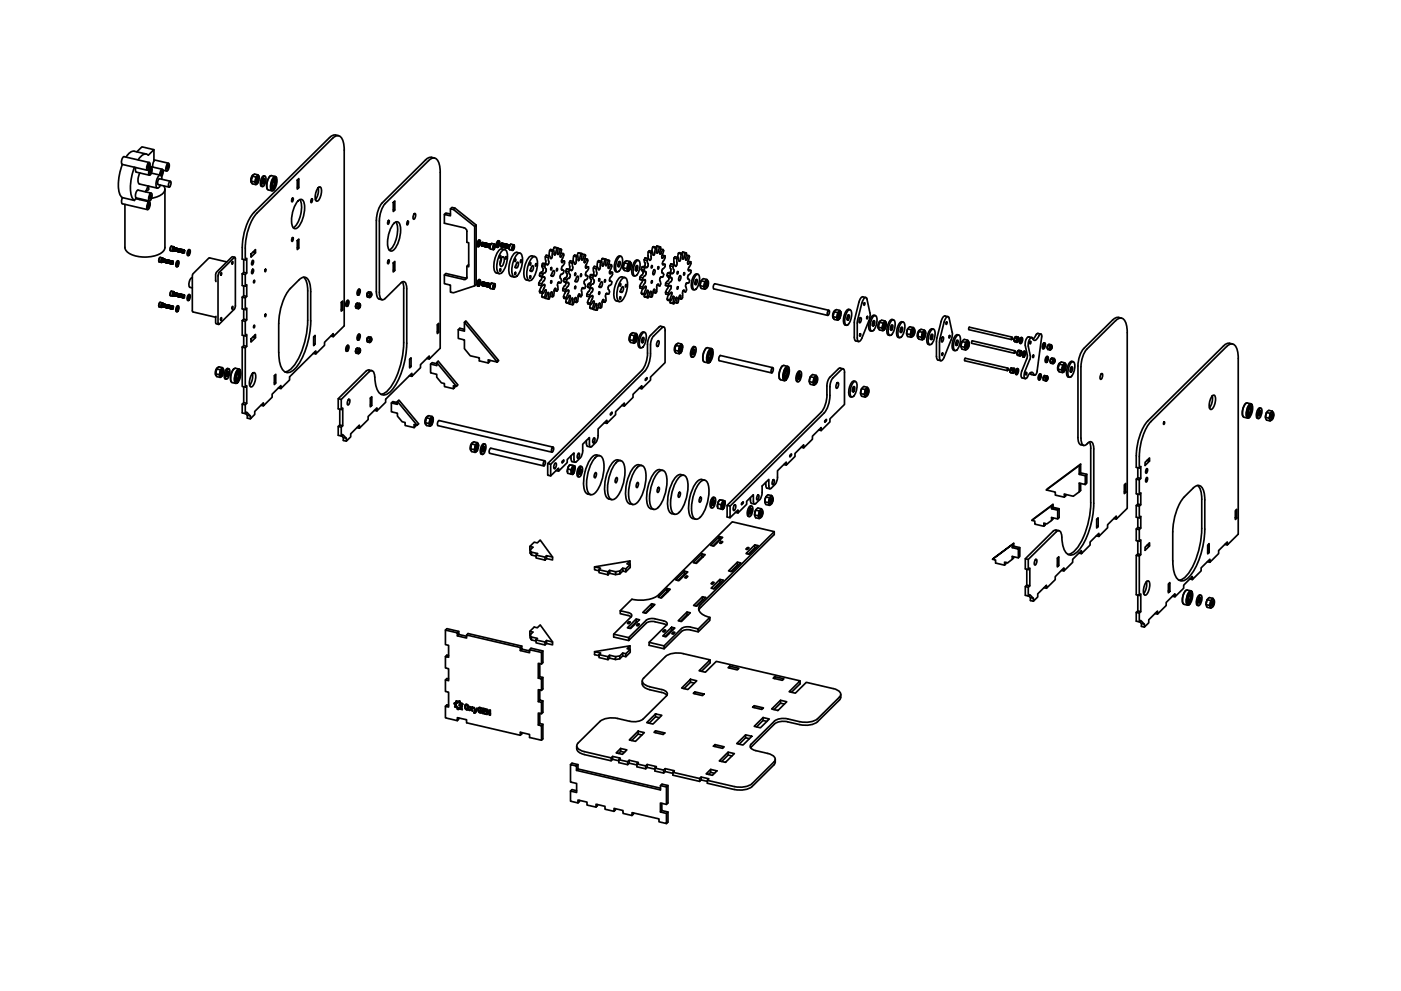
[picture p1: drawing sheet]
<svg xmlns="http://www.w3.org/2000/svg" width="420mm" height="297mm" viewBox="0 0 420 297" stroke-linecap="round" stroke-linejoin="round" font-family="sans-serif">
<!-- layer: Visible -->
<g fill="none" stroke="#000" stroke-width=".51">
<path d="M36.7 49.3a13.5 13.5 0 0 0-.6 9.3l.6 .6M40.3 45.3l-1.2 .3-1.3 1.5M40.3 45.3l3.6 .9M40.3 50.1a13.5 13.5 0 0 0-.6 9.4l.6 .6M40.7 50.2l-.1 .9 .3 .5 3.9 .9M40.8 59.6l4 .9M40.8 59.6l-.5 .5M41 45.5l1.6-1.5 3.6 .9-1.7 1.6M41.8 55.1l5.4 1.3M41.9 51.8a3.2 3.2 0 0 0-.1 3.3M42.2 59.6l-.3 .2M44.4 55.7l-.8 1.8"/>
<path d="M44.5 46.5a1.69 1.69 0 0 0-2.6 .8l-.5 .6M44.5 48.8l.2-.1a1.54 1.54 0 0 1-.6 2.3l-.1-1.1zM44.5 49.3a.58 .58 0 0 1 .2 .6 .58 .58 0 0 1-.4 .5zM44.6 55.8l-.1 1.1-.7 .3M44.8 48.7l-7.6-1.8a1.8 1.8 0 0 0-.5 2.4l7.5 1.7M44.9 50.1l.5 .1M45 49.9l3.7 .8M45.1 58l.2-.1a1.54 1.54 0 0 1-.6 2.3l-.1-1.1zM45.1 50.3l.2-.1a1.54 1.54 0 0 1-.6 2.3l-.1-1.1zM45.1 58.5a.58 .58 0 0 1 .2 .6 .58 .58 0 0 1-.4 .4zM45.1 50.8a.58 .58 0 0 1 .2 .6 .58 .58 0 0 1-.4 .4zM45.4 57.9l-4-.9a1.8 1.8 0 0 0-.5 2.3l3.9 .9"/>
<path d="M45.4 51.9l2.7 .6M46.2 44.9v3.4l-.4 .9v.9M46.2 47.9l4.3 1M47.8 53.6l3.3 .7M47.9 53.6a1.33 1.33 0 0 0-.4 1.7l3.2 .8M47.9 52.5l.3-1.3 .6-.4 .1 1-.5 1.1M48.4 51.4a.58 .58 0 0 1 .2 .6 .58 .58 0 0 1-.4 .4zM48.5 53.7l-.1-.8-.3-.4a2.81 2.81 0 0 0-1.3 3.2l.4 .7 .5-.2 .4-.7M48.9 51l1.1 .3M49.1 55.7a2.1 2.1 0 0 1-1.6 3.1l-2 .6M49.5 56.7v17.5a3.4 3.4 0 0 1-3 2.5 9.3 9.3 0 0 1-8.7-1.5l-.3-1v-12.9M50.3 49l.2-.1a1.54 1.54 0 0 1-.6 2.3l-.1-1z"/>
<path d="M50.3 49.6a.58 .58 0 0 1 .2 .6 .58 .58 0 0 1-.5 .4zM50.9 54.4l.3 .1 .1 .6-.6 1-.2-.9zM75.4 54.3l1 .2M75.4 54.1v.1M75.4 53.5v.8l.2 .6 1.1 .4M75.4 53.5v.6M75.7 52.9l-.3 .6M75.7 52.8l1 .3M76.1 52.4l-.5 .3-.3 .7-.1 .9 .3 .5M76.9 54.5l.2-1.2v.7l-.3 .5M76.9 53.6l-.1 .7M77 53.5l-.2 .8"/>
<path d="M77 53.4l.2-.1 .2 .3-.2-.4-.4 .9M77.1 52.7l.2-.1a1.7 1.7 0 0 1-.5 2.5 2.27 2.27 0 0 1 .3-2.4zM77.2 53.5l-.3 .9M77.2 53.3l.2 .3-.1 .7-.3 .3-.2-.3M77.3 53.4l-.3 1.2M77.4 53.5l-.2 1M77.4 52.4l-1.2-.1-.8 1.2M77.4 53.6l-.1 .5M77.7 53.4v-.5a.31 .31 0 0 0-.2-.4 .31 .31 0 0 0-.4 .3l-.4 .3-.1 .7a.97 .97 0 0 0 .1 1.3l.1 .2 .6-.7M78.4 55.8l.3 .1M79.1 53.6l.3 .1v.6l-.5 .9-.2-.8zM79.1 53l.3-.2a2.06 2.06 0 0 1-.1 2.7l-.5 .4a2.06 2.06 0 0 1 .1-2.7z"/>
<path d="M79.1 53.6v.7l-.3 .7M79.4 52.8l-.3-.1a2.42 2.42 0 0 0-.7 3.1M80.1 56.6h.1M81 52.8a4.1 4.1 0 0 0-.9 3.8M81.5 56.4h.3M81.8 56.4h.1M81.8 56.4l-.2 .1M82.1 53.7h.3M82.1 53.2l.6-.2a3.5 3.5 0 0 1-.9 4.1h-.2a3.6 3.6 0 0 1 .5-3.9zM82.1 53.6l.5-.1a2.44 2.44 0 0 1-.9 3.1 2.81 2.81 0 0 1 .4-3zM82.1 53.9l.3-.2a1.96 1.96 0 0 1-.5 2.7 2.06 2.06 0 0 1 .2-2.5zM82.1 54.3h.4v.7l-.6 .9-.1-.8z"/>
<path d="M82.1 54.3a.88 .88 0 0 1-.3 1.5M82.3 53.5l.1 .2M82.4 53.7h.1M82.6 52.9l-1.2-.3a3.3 3.3 0 0 0-.9 4.3l1.1 .3M82.9 53.3l-.2-.3a1.5 1.5 0 0 0-1.4 1.6l-.2 1.6a.77 .77 0 0 0 .6 1l.3-.2M87.7 59.4a.58 .58 0 0 1 .2 .6 .58 .58 0 0 1-.4 .4zM89.2 54l.4-.5v2.7l-.4 .5zM89.2 56.1l.4 .1M89.9 59.8a8.1 8.1 0 0 1-1.9 8.5M93.5 59.6a.58 .58 0 0 1 .2 .6 .58 .58 0 0 1-.5 .4zM95.4 56.2a4.7 4.7 0 0 1-.8 3.7M95.5 56.2l.5-.2a3.7 3.7 0 0 1-.8 4.3h-.3a3.8 3.8 0 0 1 .6-4.1z"/>
<path d="M101.5 40.7a2.19 2.19 0 0 0-2.7 .5l-22.7 22.5M127.6 47.9l-13 12.9a8.4 8.4 0 0 0-1.7 5.2M130.3 47.4a2.17 2.17 0 0 0-2.7 .5M36.7 61.1l7.5 1.7M40.3 60.1l-3.6-.9-.3 1.2 .3 .7M44.5 60.6l.2-.1a1.54 1.54 0 0 1-.5 2.3l-.2-1.1zM44.5 61.1a.58 .58 0 0 1 .2 .6 .58 .58 0 0 1-.4 .4zM48 77.2l-.3 .6-.1 .6M48.5 78.4h.1M48.6 78.6h-.1M48.6 78.4h.1M48.7 77.7l-.2 .5"/>
<path d="M48.7 77.4l.2 .2-.3 1a.72 .72 0 0 1 .1-1.2zM48.7 77.6l-.2 .4v.4M48.7 77.6h.1M48.7 77.8v.5zM48.7 77.3l-.8-.1-.2 .6v.6l.7 .3M48.8 77.6l-.3 .5 .1 .3M48.8 78.5h.1M48.8 78.2l.1-.4-.1 .5M48.8 78.2v.1M48.8 77.7l-.2 .3 .1 .4M48.9 77.4h-.1a.73 .73 0 0 0-.3 1.2M48.9 78.5h.1"/>
<path d="M49 77.7l-.3 .3 .2 .5M49 77.8l-.1 .5zM49 77.7l-.2 .4 .1 .4M49 78.5h.1M49 78.4l.2-.6-.2 .6M49 77.8h.1M49.1 77.7l-.3 .4 .2 .4M49.1 77.7l-.2 .4 .1 .4M49.1 78.5h.1M49.2 77.8l-.3 .3 .2 .4M49.3 77.7l-.3 .4 .1 .4M49.3 77.7v.1"/>
<path d="M49.3 77.8l-.1 .6zM49.3 77.8l-.2 .3 .1 .4M49.4 77.9l-.1 .5zM49.4 77.8l-.2 .4 .1 .4-.1-.4 .2-.4M49.4 77.8h.1M49.4 78.6l-.1-.4 .2-.4-.2 .3 .2 .5M49.4 78.6h.1M49.4 77.9h.1M49.4 78.4l.1-.5-.1 .6M49.4 78.4v.1M49.6 77.8l-.2 .4 .1 .4-.1-.4 .3-.3M49.6 77.9v.6z"/>
<path d="M49.6 77.8h.1M49.7 77.9l-.1 .1M49.8 77.9l-.2 .3 .1 .5M49.8 78l-.1 .5zM49.8 77.9h.1M49.8 78.5h.1M49.8 77.9l-.2 .3 .1 .4M49.9 77.9l-.2 .4 .1 .4M49.9 77.9h.1M49.9 78l-.1 .5M49.9 78l-.1 .6M50 77.9l-.3 .5 .1 .3"/>
<path d="M50 78l-.1 .6zM50 77.9l-.2 .4 .1 .4M50 77.9h.1M50 78v.1M50.1 78.6l.1-.6-.1 .6M50.1 77.9l-.2 .8-.1-.4 .3-.3M50.1 77.9h.1M50.1 78.8h.1M50.2 78l-.2 .3 .1 .4M50.3 78l-.2 .3v.5M50.3 78h.1M50.3 78.8h.1"/>
<path d="M50.3 78.1l-.1 .5 .1-.6-.2 .4 .1 .4M50.4 78.1l-.1 .6zM50.4 78l-.2 .4 .1 .4M50.4 78h.1M50.4 78.8h.1M50.4 78.1v.1M50.4 78.7l.1-.6-.1 .6M50.5 78.1l-.3 .4 .2 .3M50.5 78l-.2 .4 .1 .4M50.5 78h.1M50.5 78.9h.1M50.6 78.1l-.3 .4 .2 .3"/>
<path d="M50.6 78.2v.5zM50.7 78.1l-.3 .3 .1 .5M50.7 78.1h.1M50.7 78.9h.1M50.7 78.7l.1-.5-.1 .6M50.7 78.1l-.3 .4 .2 .4M50.7 78.9l-.1-.4 .2-.4-.2 .3 .1 .5M50.8 78.3v.5zM50.9 78.1l-.1 .8v-.6l.2-.1M50.9 78.9v.1M50.9 78.1h.1M50.9 78.8l.2-.5-.2 .5"/>
<path d="M51 78.9l-.2-.4 .3-.3-.1 .8M51 78.2l-.2 .4 .1 .3M51 78.2h.1M51 79h.1M51 75l.1 .1M51.1 78.8h.1M51.2 78.3l-.1 .5M51.2 78.3l-.1 .6M51.2 78.2l-.3 .4 .2 .4M51.2 78.4v.5zM51.3 78.2l-.2 .4v.4v-.6l.3-.1M51.3 79h.1"/>
<path d="M51.3 78.9l.1-.6-.1 .6M51.3 78.3v.1M51.4 73.8l-.4 .6v.6M51.4 78.2l-.2 .4 .1 .4M51.4 79.1h.1M51.5 78.3l-.3 .3 .2 .4M51.5 78.5l-.1 .4zM51.5 73.8l.6 .2M51.5 73.8l-.3 .3-.2 .9 .8 .3M51.5 78.3l-.2 .4 .1 .4M51.5 78.3h.1M51.5 79.1h.1"/>
<path d="M51.6 79h.1M51.6 79l.1 .1M51.6 78.3l-.3 .4 .2 .4M51.6 78.5v.4M51.7 78.3l-.3 .4 .1 .4M51.7 78.4l-.1 .6M51.7 78.4l-.1 .1M51.7 78.9v.1M51.7 78.3l-.2 .4 .1 .4M51.8 78.3l-.2 .4 .1 .4M51.8 78.5l-.1 .4M51.8 78.3h.1"/>
<path d="M51.8 78.5h.1M51.8 78.4l-.1 .6M51.9 78.5l-.1 .5zM51.9 78.4l-.3 .1v.5M51.9 79l-.2 .1M51.9 75h.1M51.9 78.6l-.1-.2-.1 .5M52 75.3h-.1M52 75.1l-.1-.5 .3-.3-.3 .4 .1 .5a.69 .69 0 0 1-.3-.7 .69 .69 0 0 1 .5-.5v1.1M52 74.4l-.1 .5M52 75.1h.1M52 74.3v.1"/>
<path d="M52.1 74.2l-.3 .4 .1 .4M52.1 74.5l-.1 .4zM52.1 74.3h.1M52.1 74.3l-.2 .4 .1 .3M52.2 74.9h.1M52.2 74v.1M52.2 74a.73 .73 0 0 0-.3 1.3M52.3 74.4l-.1 .5M52.3 74.4l-.1 .6M52.3 74.4l-.2 .3 .1 .4M52.4 74.5l-.1 .5zM52.4 74.3l-.2 .4 .1 .4-.1-.6 .3-.1"/>
<path d="M52.4 75.1h.1M52.4 75l.2-.5-.2 .5M52.5 74.4l-.2 .3 .2 .4M52.5 74.4l-.2 .4 .1 .3M52.5 75.2h.1M52.6 74.4l-.2 .4 .1 .4M52.6 74.4h.1M52.7 74.5l-.1 .5zM52.7 74.5l-.1 .1M52.7 74.5l-.2 .3 .1 .4M52.8 74.4l-.2 .4 .1 .4M52.8 74.4h.1"/>
<path d="M52.8 74.5l-.1 .6zM52.8 75v.1M52.8 74.5l-.2 .3 .1 .4M52.9 74.5l-.2 .4 .1 .4M52.9 74.5h.1M52.9 74.6l-.1 .4M52.9 74.6l-.1 .5M53 74.5l-.3 .3 .2 .4M53 74.5l-.2 .3 .1 .5M53 74.6l-.1 .5zM53 74.5h.1M53.1 75.1l.1-.5-.1 .6"/>
<path d="M53.1 74.5l-.2 .4 .1 .4-.2-.3 .3-.5M53.1 74.5h.1M53.2 74.6l-.2 .3 .1 .4M53.3 74.5l-.2 .4 .1 .4M53.3 74.5h.1M53.3 78.7l-.2 .7M53.3 78.3h.3l.1 .7-.6 1-.2-.9zM53.3 78.7a.42 .42 0 0 1 .1 .4 .42 .42 0 0 1-.3 .3zM53.3 75.4l-.1-.5 .2-.3-.2 .4 .2 .4M53.3 74.6l-.1 .6zM53.3 78.2h.2M53.3 78.2a1.18 1.18 0 0 0-.2 1.8"/>
<path d="M53.3 74.6l-.2 .3 .1 .4M53.4 74.7l-.1 .5zM53.4 75.2l.2-.5-.2 .6M53.4 75.2h.1M53.5 74.6l-.2 .4 .1 .4-.1-.5 .3-.3M53.5 74.6h.1M53.5 75.4h.1M53.6 74.7v.6zM53.7 74.6l-.3 .4 .1 .4M53.7 74.6h.1M53.7 75.4h.1M53.7 75.3l.1-.6-.1 .6"/>
<path d="M53.7 74.7l-.3 .4 .2 .3M53.8 74.7l-.2 .4 .1 .3M53.9 74.8l-.1 .5zM53.9 74.7l-.2 .4 .1 .4-.1-.5 .3-.3M53.9 74.7h.1M53.9 75.5h.1M53.9 74.8h.1M54 75.5h.1M54.1 74.7l-.3 .3 .1 .5M54.1 74.8l-.1 .6zM54.1 75.3v.1M54.1 74.8l-.3 .3 .2 .4"/>
<path d="M54.2 74.7l-.3 .5 .1 .3M54.2 74.7h.1M54.2 74.9l-.1 .4M54.2 74.9l-.1 .5M54.2 74.8l-.2 .4 .1 .3M54.3 74.9l-.1 .5zM54.3 74.8l-.2 .4 .1 .4M54.3 74.8h.1M54.3 75.6h.1M54.3 75.4l.1-.5-.1 .6M54.3 74.9h.1M54.4 74.8l-.3 .3 .2 .5"/>
<path d="M54.4 74.8l-.2 .4 .1 .4M54.4 74.8h.1M54.4 75.6h.1M54.5 74.9l-.3 .3 .2 .4M54.5 75l-.1 .5zM54.5 74.8l-.2 .5 .1 .3M54.5 75.7h.1M54.6 74.9l-.3 .3 .2 .4M54.6 75v.5zM54.7 74.9l-.3 .4 .1 .4M54.7 75.5l.1-.5-.1 .6M54.7 75.5h.1"/>
<path d="M54.7 74.9l-.2 .4 .1 .4M54.8 74.9l-.2 .4 .1 .4M54.8 75.7h.1M54.9 74.9l-.3 .2 .1 .6M54.9 75.1l-.1 .5zM54.9 74.9l-.2 .4 .1 .4M54.9 75.7h.1M55 75l-.3 .3 .2 .4M55 75.6l.1 .1M55.1 75l-.3 .3 .1 .4M55.1 75l-.2 .6M55.1 75.5v.2"/>
<path d="M55.1 75l-.3 .3 .2 .3M55.2 75l-.3 .6h.3M55.2 75.1l-.1 .4M55.2 75h.1M55.2 75.1l-.1 .6M55.2 75.2v.4zM55.2 75l-.2 .1v.5M55.3 75.2l-.1-.1-.1 .4M56.7 75.3l-.2 .8M56.7 74.9l.3 .1v.7l-.5 .9-.2-.8zM56.7 75.4a.42 .42 0 0 1 .1 .4 .42 .42 0 0 1-.3 .3zM56.9 74.9a1.06 1.06 0 0 0-.4 1.7"/>
<path d="M68.1 78.5l-5.4-1.2-5 5.2 .1 10.9 6.9 1.7M69.7 78.4l.1 .4-.2 .3zM70.2 77.2l-4.4 4.4-.4 .8 .1 14.7h.3l4.4-4.4M70.2 77.2h.3l.1 .3v14.2l-.4 1M70.4 77.1h-.9l-4.5 4.4-.3 .8 .1 2.1M73.1 77.8v3.8M75.3 76.1l1.3-1.3v1l-1.3 1.3zM75.7 78.1l.2-.1a.8 .8 0 0 1-.4 1.3zM75.8 75.6l.8 .2M76.1 63.7a16.6 16.6 0 0 0-3.4 10.5l-.1 3.5 1 .2M77 63.9l22.7-22.4a1.63 1.63 0 0 1 1.7-.8 1.63 1.63 0 0 1 1.4 1.3l.4 3v52.7l-3.3 3.2v-.9l-2.6 2.6v.9l-2.6 2.6v-.9l-7.9 7.8v.9l-2.6 2.6v-.9l-2.6 2.5v.9l-2.6 2.7v-1l-2.6 2.6v.9l-1.3 1.3v-.8l-1.1-1.2-.4 .5v-2.6l.4-.5v-5.3l-.4 .4v-11.7l.4-.5v-3.5l-.4 .4v-4.4l.4-.4v-3.5l-.4 .4v-3.5l.4-.5v-3.5l-.4 .5v-3.5l.4-.5v-4.4l-.4 .5v-3.5a17.1 17.1 0 0 1 3.4-10.5M87.7 71.2a.58 .58 0 0 1 .2 .6 .58 .58 0 0 1-.4 .5z"/>
<path d="M89.2 72.1l.4-.4v2.6l-.4 .5zM89.2 74.2l.4 .1M89.4 60.2l.9-.4a1.48 1.48 0 0 1 1 1.6 8.6 8.6 0 0 1-2.4 7l-.4 .2a1.48 1.48 0 0 1-1-1.7 9.7 9.7 0 0 1 1.9-6.7zM112.9 66v21.5M116.5 78a.58 .58 0 0 1 .2 .5 .58 .58 0 0 1-.4 .5zM116.5 66.1a.58 .58 0 0 1 .2 .6 .58 .58 0 0 1-.4 .4zM117.9 62.8l.5 .1M118.2 66.9l.8-.4a1.48 1.48 0 0 1 1.1 1.6 8.6 8.6 0 0 1-2.4 7l-.4 .2a1.48 1.48 0 0 1-1-1.6 9.7 9.7 0 0 1 1.9-6.8zM118.4 78.3v2.8l-.5 .4v-2.7zM118.4 60.2v2.7l-.5 .5v-2.7zM118.7 66.5a8.1 8.1 0 0 1-1.9 8.5M122.3 66.3a.58 .58 0 0 1 .2 .6 .58 .58 0 0 1-.5 .4z"/>
<path d="M124.3 64.1h.3v.7l-.5 .9-.2-.8zM135.1 64.2l-1.4-.4-.4 .5M136 62.8l.4-.4 6.4 5M136.4 62.4l-.9-.2-.4 .4M140.6 79.4l-.6 .4v3.3a.69 .69 0 0 1-.9 .7l-5.8-1.4v2.6l1.8 .5v2.1l.9 .2 6.4-2.1v-17.8l-6.4-5.1-.9-.2v2.1l-1.8-.4v2.6l5.8 1.4a1.18 1.18 0 0 1 .9 1.1v3.2l.6 .2v7.2l-.6-.2M142.4 67.9l.4-.5v17.8l-.4 .5M143.2 73.9h.2M143.7 72.1l.1-.1a1.27 1.27 0 0 1-.4 1.9l-.1-.9zM143.7 72.5a.51 .51 0 0 1 .2 .5 .51 .51 0 0 1-.4 .4zM143.7 72.5l-.2 .9M143.7 72h.2M143.7 71.9a1.49 1.49 0 0 0-.4 2"/>
<path d="M144.4 73.6h.1M144.4 73.6l.1 .1M144.6 72.8l-.2 .8M144.6 72.8l-.1 .7M144.6 73.7h.1M144.6 73.5l.2-.7-.2 .7M144.8 72.9v.7zM144.9 73.8l-.1-.6 .2-.4-.2 .5 .1 .5M144.9 73.8h.1M144.9 73.6l.1-.7-.1 .7M144.9 72.7l-.3 .5 .1 .5-.2-.3 .3-.7-.3 .2 .1 .8M144.9 72.8l-.3 .4 .2 .5"/>
<path d="M145 73.8h.1M145.1 73l-.1 .6zM145.2 72.8l-.3 .4 .1 .6M145.2 73.8h.1M145.2 72.8h.1M145.2 73.6l.1-.6-.1 .7M145.2 72.9l-.3 .4 .2 .5M145.3 72.8l-.3 .5 .2 .5M145.3 73.9h.1M145.3 72.8h.1M145.4 72.9l-.3 .4 .1 .5M145.4 73l-.1 .7z"/>
<path d="M145.5 72.9l-.3 .5 .1 .5M145.5 72.9h.1M145.5 73.7l.1-.7-.1 .8M145.5 73l-.1 .1M145.5 72.9l-.3 .4 .2 .6M145.6 73.9h.1M145.6 72.9l-.3 .4 .2 .6M145.6 72.9h.1M145.7 73l-.3 .3 .1 .6M145.7 74h.1M145.8 73.1l-.2 .7zM145.8 73.8l.1-.7-.1 .7"/>
<path d="M145.8 72.9l-.3 .5 .1 .5M145.8 72.9h.1M145.8 73l-.3 .5 .2 .4M145.9 73l-.3 .4 .1 .6M145.9 74h.1M145.9 73h.1M146 73l-.4 .5 .2 .5M146 73l-.2 .5 .1 .5M146 74h.1M146 73h.1M146 73.1l-.1 .8 .1-.8M146.1 73.1l-.3 .4 .2 .5"/>
<path d="M146.1 73.2l-.1 .7zM146.2 73l-.3 .5 .1 .5M146.2 73h.1M146.2 73.9l.1-.7-.1 .7M146.2 73.1l-.3 .4 .2 .5M146.3 74.1h.1M146.3 73.1l-.3 .4 .2 .6M146.3 73.1h.1M146.4 73.1l-.3 .4 .2 .5M146.5 73.2l-.2 .7zM146.5 73.9l.1-.6-.1 .7M146.5 73.2h.2l-.4 .5 .2 .4-.2-.2z"/>
<path d="M146.5 73.1l-.3 .5 .1 .5M146.5 73.1h.1M146.5 73.2l-.3 .4 .2 .5M146.8 73.2l-.3 .5 .1 .5-.1-.7 .3-.3-.2 .8 .2-.7M146.8 74l.1-.7-.1 .7M146.9 74.2h.1M146.9 73.2l-.3 .5 .1 .5v-.6l.3-.3M147 73.4l-.1 .6M147 73.4l-.1 .7M147 73.4h.1M147.1 73.2l-.3 .5 .1 .5M147.1 73.3l-.3 .4 .1 .5"/>
<path d="M147.1 73.3l-.2 .7M147.1 73.3l-.2 .8M147.3 73.1l-.3 .6v.8M147.5 73l.8 .2M147.5 73a1.28 1.28 0 0 0-.4 1.6l.8 .2M148 74.4h.2M148 74h.3M148 74v.4M148.1 74.7v.1M148.2 73.6l.1 .4-.3 .4M148.2 73.6l.2 .2-.2 .6M148.2 73.6l-.2 .4"/>
<path d="M148.2 73.3h.3v.7l-.5 .8-.1-.8zM148.5 73.3l-.2-.1a1.3 1.3 0 0 0-.4 1.6h.2M149.4 72.7l-.2 .9M149.4 72.3l.2-.1a1.27 1.27 0 0 1-.5 1.9l-.1-.9zM149.5 72.7a.51 .51 0 0 1 .1 .5 .51 .51 0 0 1-.4 .4zM149.5 72.2h.1M149.5 72.1a1.49 1.49 0 0 0-.5 2l.2 .1M150 76.7l.2 .3-.3 .4zM150.2 73.8h.1M150.3 73.1l-.1 .8M150.4 73l-.2 .7zM150.4 77.4l-.4 1.8"/>
<path d="M150.5 73.1l-.1 .7M150.5 73.8l.2-.7-.2 .7M150.5 73.1l-.1 .6M150.5 72.9l-.3 .5 .1 .5v-.6l.3-.3M150.6 77.1l.2-.1a2.1 2.1 0 0 1-.5 2.9 2.2 2.2 0 0 1 .3-2.8zM150.6 75.2l.7-.4a2.23 2.23 0 0 1 .9 2.8 5.1 5.1 0 0 1-2.3 4.4 2.23 2.23 0 0 1-.9-2.8l.6-2.3zM150.6 73.8l.2-.7-.1 .7M150.6 74l-.1-.5 .3-.5-.3 .6 .2 .4M150.7 73l-.3 .5 .1 .5M150.7 73l-.3 .5 .2 .4M150.8 74h.1M150.8 73.8l.1-.6-.1 .7"/>
<path d="M150.9 74h.1M150.9 73.9l.2-.7-.2 .7M150.9 73l-.3 .6 .2 .4M151 73.1l-.3 .5 .2 .4M151.1 73.1l-.3 .4 .1 .5M151.1 74.1h.1M151.1 73.1h.1M151.2 73.1l-.4 .5 .2 .4M151.2 73.2l-.1 .7zM151.2 73.1l-.3 .5 .2 .5M151.2 74.1h.1M151.2 73.1h.1"/>
<path d="M151.2 73.9l.2-.7-.2 .8M151.2 73.2v.1M151.3 73.2l-.3 .4 .2 .5M151.4 73.1l-.3 .5 .1 .5M151.4 73.2l-.3 .4 .2 .5M151.4 74.8l-.9-.2a2.84 2.84 0 0 0-1.9 2.5l-.5 3.1a1.61 1.61 0 0 0 .8 1.6M151.4 73.3v.7zM151.5 74l.2-.7-.2 .7M151.5 73.2l-.3 .4 .2 .6M151.5 73.2h.1M151.6 73.2l-.3 .4 .1 .6M151.6 74.2h.1"/>
<path d="M151.7 74l.1-.7-.1 .8M151.7 73.2l-.3 .5 .1 .5M151.7 74h.1M151.7 73.2l-.3 .6 .2 .4M151.7 77l.2 .3-.3 .4zM151.8 73.2l-.3 .4 .1 .6M151.8 74.3h.1M151.8 73.2h.1M151.9 73.3l-.4 .5 .2 .4M151.9 73.4l-.1 .7zM151.9 73.3l-.2 .5 .1 .5M151.9 73.3h.1"/>
<path d="M152 74.1l.1-.7-.1 .7M152 73.3l-.3 .5 .2 .4M152.2 73.5l-.1 .7zM152.2 74.3v.1M152.2 74.2l.2-.7-.1 .7M152.3 73.3l-.3 .5 .1 .5-.3-.3 .3-.7-.3 .3 .2 .7M152.3 73.4l-.3 .4 .2 .5M152.4 74.4h.1M152.4 73.4l-.3 .4 .1 .5M152.4 73.4l-.3 .5 .2 .4M152.5 73.5l-.1 .7zM152.5 73.4l-.2 .4 .1 .6"/>
<path d="M152.5 74.4h.1M152.5 73.4h.1M152.5 74.2l.2-.6-.2 .7M152.5 73.5v.1M152.6 73.5l-.3 .4 .1 .5M152.7 73.4l-.3 .5 .1 .5M152.7 74.5h.1M152.7 73.4h.1M152.7 74.2v.1M152.7 74.2l.1-.7-.3 .4 .2 .6M152.7 73.5l-.3 .4 .2 .5M152.8 73.5l-.3 .5 .2 .5"/>
<path d="M152.8 73.5h.1M152.9 73.5l-.2 .7M153.1 73.3l-.4 .6 .1 .9M153.1 73.2v.1M153.8 74.6h.1M153.8 74.2l.3 .1M153.8 74.2v.4M153.9 75h-.1M153.9 73.8l.2 .5-.3 .3M153.9 73.8a.42 .42 0 0 1 .2 .5 .42 .42 0 0 1-.3 .3M153.9 73.8l-.1 .4M153.9 73.5l.3 .1 .1 .6-.5 .8-.2-.7z"/>
<path d="M154.1 73.4l-.8-.2a1.28 1.28 0 0 0-.4 1.7l.8 .2M154.2 73.5v.1M154.2 73.5l-.1-.1a1.3 1.3 0 0 0-.4 1.6h.1M154.5 77.7l.2 .4-.3 .3zM154.7 79.6l-.2 .7 .2-.2h-.2M154.7 79.6l.5-1a1.03 1.03 0 0 1-.4 1.7l-.1-.2M155.1 76.2l.7-.4a2.23 2.23 0 0 1 .9 2.8 5.1 5.1 0 0 1-2.3 4.5 2.23 2.23 0 0 1-.9-2.8l.6-2.4zM155.9 75.9l-.9-.3a2.84 2.84 0 0 0-2 2.5l-.4 3.1a1.59 1.59 0 0 0 1.6 1.9M156.2 78l.2 .4-.3 .3zM159 78.8l.2 .3-.3 .4zM159.6 77.3l.7-.4a2.23 2.23 0 0 1 .8 2.8 5.1 5.1 0 0 1-2.2 4.4 2.23 2.23 0 0 1-.9-2.8l.6-2.3zM160.4 76.9l-.9-.2a2.84 2.84 0 0 0-1.9 2.5l-.5 3.1a1.61 1.61 0 0 0 .8 1.6"/>
<path d="M160.7 79l.2 .4-.3 .4zM162.7 79l-.2 .6M163.5 79.1l.2-.8-.2-1.3 .9 .2v.6a1.23 1.23 0 0 1-.3 1.6l-1.4-.4 1.2 .2M163.5 77l.3-.5 .9 .2 .4 .7M163.6 79.2l-.2 .6M164.5 77.2l.2-.5 .1-1.6 .9 .2-.1 1.1a.59 .59 0 0 1 .1 .7 .59 .59 0 0 1-.6 .3M164.8 75.1l.3-.3 .9 .2 .2 1.3 .2 .1M165.9 74.9l.3-.7 .8 .2-.6 2M166 75l-.3 .3M166.4 74.1l-.2 .1M166.4 74.1l.9 .2-.1 1.7 .2 .3 .8-1.7-.9-.2M167.3 74.3l-.2 .1"/>
<path d="M168.2 74.6l.2 .3-.2 1.1a.63 .63 0 0 0 0 1l.2-.1M168.2 75.8l.8 .2-.7 .9M169 76l.1 .4-.4 1.1a.71 .71 0 0 0 0 1.2l.6-.4-.9-.2M169.3 78.3l-.3 1.1a1.24 1.24 0 0 0-.4 1.5l.3 .1a.83 .83 0 0 1-.2 1.1 .74 .74 0 0 0-.8 .5 .74 .74 0 0 0 .3 .9v.1a.92 .92 0 0 1-.2 1.2l-.3-.2a1.43 1.43 0 0 0-.4 1.6v.6M170.8 78.6l.2-.4 .9 .2 .4 .8a1.08 1.08 0 0 0 .5-1.3l.1-1-.9-.2-.1 1.7-.2 .5M170.9 79.8l-.2-1.2 .9 .3 .2 1.1M170.9 79.8l-.2 .8M172.3 76.4l.9 .3 .2 1.4a.74 .74 0 0 0 .5-1l.3-1.1-.8-.2-.3 .8M172.3 76.4l-.2 .3M173.2 76.6l-.3 .3M173.4 75.8l1.1 .2-.1 1.4M174.4 77.4l.2 .5 .3-.3"/>
<path d="M174.5 76.1l.9 .2-.6 1.3M174.5 76h-.2M175.4 76.3l.2 .2-.3 2.2M175.4 77.5l.8 .2-.8 1h-.1M175.6 79.8l.9 .2-.6 .4M176.2 77.7l.1 .4-.4 1.1a.67 .67 0 0 0 0 1.1M176.5 80l-.1 .7-.5 .8M179.5 78.1l.9 .2 .3 1.5a.75 .75 0 0 0 .4-1l.3-1.1-.8-.2-.3 .8M179.5 78.1l-.2 .3M180.4 78.3l-.3 .3M180.6 77.5l1.1 .2-.1 1.6 .2 .3 .8-1.6-.9-.2M181.7 77.7h-.2"/>
<path d="M182.6 78l.2 .2-.4 2.1M182.6 79.2l.8 .2-.8 1h-.2M183.4 79.4l.1 .4-.4 1a.67 .67 0 0 0 0 1.2M185.6 78.5l-.3 1.3M185.7 78.4l.3 .1v.6l-.5 .9-.2-.8zM185.7 77.1l.6-.3a4 4 0 0 1-1 4.7h-.3a4 4 0 0 1 .7-4.4zM186.2 76.8a1.37 1.37 0 0 0-1.7 1.5l-.3 2.3a.83 .83 0 0 0 .9 .9M187 79.5l-.1 .8M187 79.5l-.1 .6M187.2 78.9l-.2 .6M187.3 78.8l-.3 .7M187.3 78.8l1 .2"/>
<path d="M187.7 78.3l-.5 .4-.3 .7-.1 .9 .3 .5M188.2 79.8a.95 .95 0 0 0 .1 1.3v.2l.4-.3M188.2 79.8v1.1l.1 .2 .4-.1M188.2 79.8l.7-1.2a1.85 1.85 0 0 1-.2 2.4M188.6 79.4l-.2 .7M188.6 79.4l-.2 .8M188.8 79.3v.4l-.3 .7zM188.8 79.4l-.2 .9M189 79.1v.8l-.3 .6M189 79.1l-.4 .3-.2 .8M189 78.4l-1.1-.2-.6 .6M189 79.1l.1 .4"/>
<path d="M189.1 79.5l-.3 .9M189.1 79.5l-.3 .9-.3 .1M189.3 79.4l-.1-.5a.31 .31 0 0 0-.2-.4 .31 .31 0 0 0-.3 .3l-.4 .2-.1 .8M190.9 79.7l-.3 1.3M190.9 79.7h.3l.1 .6-.6 .9-.1-.8zM190.9 78.3l.6-.2a4 4 0 0 1-.9 4.6h-.3a4 4 0 0 1 .6-4.4zM191.4 78a1.34 1.34 0 0 0-1.6 1.5l-.3 2.3a.86 .86 0 0 0 .9 .9M193.2 77.9l.3 1.1-.3 .9M193.2 77.9l.9 .2 .2 1M193.4 77.3l-.2 .6M194.3 79.7l-.3 .5M194.3 77.5l-.2 .6"/>
<path d="M194.3 79.1v.6M194.4 75.6l.9 .2v1.3a.7 .7 0 0 1-.5 .9l-.3-.4-1.1-.3 1 .2M194.4 75.6l-.1 1.9M194.7 75.1l-.3 .4M195.5 79.6l.1 .4-.3 .3zM195.6 75.3l-.3 .4M195.7 74.1l.9 .2-.2 1.1a.68 .68 0 0 1-.5 1.1l-.3-1.1-.9-.3M195.7 74.1l-.2 1.2M196 73.9l.9 .2v1.5l.2 .2M196 73.9l-.3 .2M196.9 74.1l-.3 .2M197 73.8l.9 .2-.7 1.8"/>
<path d="M197 73.8l-.2 .3M197 73.8l1.1 .3M197.4 80l.2 .3-.3 .4zM198.1 74.6l.8 .2-.6 1.1M198.1 74.1l-.3 1.7 .2 .3M198.3 75.9l-.3 .2M198.6 76.5l.8 .2-.7 .7-.2-.2 .1-.7M198.7 79.1l.1 .3 .5-.2a.83 .83 0 0 1-.2 1.2l-.4 .3-.2 .4M198.7 79.1l.6 .1M198.9 74.8l.1 .3-.4 1.4M199.4 76.7l.1 .5-.7 1.3-.1 .6M200.9 79.7l.3 1.1-.3 .9"/>
<path d="M200.9 79.7l.9 .2 .3 1M201.2 79.1l-.3 .6M202.1 77.4l.1 1.5-.4 1M202.1 77.4l.9 .2-.1 1.9M202.1 77.3l.3-.4 .9 .3 .4 1.1 .4-.7M202.2 79.3l-1-.2 1.1 .3 .2 .4M202.9 79.5l-.2 .3h-.2M203.3 77.1l-.3 .4M203.5 75.9l-.3 1.2M203.5 75.9l.9 .2-.3 1.5M203.5 75.9l.2-.2 .9 .2 .1 1.7h.3l.2-.4M204.7 75.9l-.3 .2"/>
<path d="M204.7 75.6h.1M204.7 75.6l-.1 .3M204.7 75.6l.9 .2-.5 1.4M204.7 75.6l1.2 .3-.3 1.7 .2 .4 .8-1.4-.8-.2M206.3 78.3l.9 .2-.8 .7-.2-.2zM206.6 76.6l.2 .3-.5 1.4M207.2 78.5v.5l-.7 1.3-.1 .6M47.6 91.9h.1M47.9 90.7l-.2 1.2M48 90.7h-.1M48.5 91.7h.1M48.6 92.1h-.1"/>
<path d="M48.6 91.1l-.1 .8zM48.6 91.2l-.1 .5M48.6 91.9h.1M48.7 91.2h-.1M48.7 91.1h.1M48.7 91.9l-.1 .1a.69 .69 0 0 1-.3-.6 .69 .69 0 0 1 .5-.6v1.1M48.7 90.8l-.8-.1-.2 .5v.7l.7 .2M48.8 91.1l-.3 .4 .1 .4M48.8 91.9h.1M48.8 91.2l-.1 .5 .1-.6-.2 .4 .1 .4M48.9 90.9h-.1a.73 .73 0 0 0-.3 1.2M48.9 91.3l-.1 .5"/>
<path d="M48.9 92h.1M48.9 91.2l-.1 .6M48.9 91.2v.1M49 91.2l-.3 .3 .2 .4M49 91.2l-.2 .4 .1 .4M49 91.3l-.1 .5zM49 92h.1M49.1 91.2l-.3 .4 .2 .4M49.1 91.4l-.1 .5zM49.1 91.2l-.2 .4 .1 .4M49.1 92h.1M49.2 91.9l.1-.6-.1 .6"/>
<path d="M49.2 91.2l-.3 .4 .2 .4M49.3 91.2l-.3 .4 .1 .4M49.3 91.2h.1M49.3 91.3l-.2 .3 .1 .4M49.4 91.2l-.1 .8-.1-.6 .2-.1M49.4 91.2v.1M49.4 91.3l-.1 .6zM49.4 92.1h.1M49.5 91.4l-.1 .6zM49.5 91.3l-.2 .4 .1 .4M49.6 91.9l.1-.5-.1 .6M49.6 91.9v.1"/>
<path d="M49.6 91.3l-.3 .3 .2 .5M49.6 91.3l-.2 .4 .1 .4-.1-.4 .3-.3M49.6 91.3h.1M49.8 91.3l-.2 .4 .1 .4M49.8 91.4l-.1 .6zM49.8 91.3h.1M49.8 91.4v.1M49.8 92l.1-.5-.1 .5M49.8 91.4l-.2 .4 .1 .3M49.9 91.4l-.2 .4 .1 .3M49.9 91.4l-.2 .3 .1 .5M50 91.5l-.1 .6z"/>
<path d="M50 91.4l-.2 .4 .1 .4M50 91.4h.1M50.1 91.6l-.1 .5zM50.1 91.4l-.1 .8-.2-.3 .3-.5M50.1 91.4h.1M50.1 92.3h.1M50.2 92v.1M50.2 91.5l-.1 .1M50.2 91.5l-.2 .3 .1 .4M50.3 91.4l-.2 .4v.5M50.3 91.4h.1M50.3 92.3h.1"/>
<path d="M50.3 91.6l-.1 .4M50.3 91.6l-.1 .5M50.3 91.5l-.2 .4 .1 .3M50.4 91.6l-.1 .5zM50.4 91.5l-.2 .3 .1 .5M50.4 92.3h.1M50.4 91.5h.1M50.4 91.6h.1M50.4 92.1l.1-.5-.1 .6M50.5 91.5l-.3 .4 .2 .4M50.5 91.5l-.2 .3 .1 .5M50.5 91.5h.1"/>
<path d="M50.5 92.3h.1M50.6 91.6l-.3 .4 .2 .3M50.7 91.5l-.3 .4 .1 .4M50.7 91.5v.1M50.7 92.4h.1M50.7 91.6l-.2 .6zM50.7 91.6l-.3 .4 .2 .3M50.7 91.7v.6zM50.8 91.6l-.2 .3 .1 .5M50.8 92.3l.1-.6-.1 .6M50.8 91.6l-.2 .4 .1 .4M50.9 91.6l-.2 .4 .1 .4"/>
<path d="M50.9 91.6h.1M50.9 92.4h.1M50.9 92.3l.2-.6-.2 .6M51 91.7l-.3 .2 .1 .5M51 92.4l-.2-.4 .3-.4-.1 .8M51 91.6l-.2 .5 .1 .3M51 92.4l.1 .1M51 91.6h.1M51.1 92.3l.1-.5-.1 .5M51.2 91.7l-.3 .3 .2 .4M51.2 91.9v.5zM51.3 91.7l-.2 .4 .1 .4-.1-.5 .3-.3"/>
<path d="M51.3 92.5h.1M51.4 91.9l-.1 .5zM51.4 87.3l-.4 .6v.6M51.4 92.5l-.2-.4 .2-.4v.8M51.4 91.7l-.2 .4 .1 .4M51.4 92.5h.1M51.6 91.8l-.2 .6M51.6 92.5h.1M51.6 92.4l.1 .2M51.6 91.8l-.3 .3 .2 .4M51.6 92v.4zM51.7 91.8l-.3 .4 .2 .4"/>
<path d="M51.7 91.8h.1M51.7 92.4l.1-.5-.1 .6M51.7 92.3v.2M51.7 91.8l-.2 .4 .1 .4M51.8 91.8l-.2 .4 .1 .4M51.8 91.8h.1M51.9 92l-.1 .5zM51.9 91.9l-.3 .1v.5M51.9 92.4l-.2 .2M51.9 88.3v.1M51.9 92l-.1-.1-.1 .5M52 88.7l-.1 .1"/>
<path d="M52 88.5h.1M52 87.8l-.1 .5M52.1 87.7l-.3 .4 .1 .4M52.1 87.7h.1M52.1 87.4l-.8-.1-.2 .6-.1 .6 .8 .3M52.1 87.9l-.1 .5zM52.1 87.7l-.2 .5 .1 .3M52.2 87.7l-.3 .5 .1 .3M52.2 88.6h.1M52.2 88.4l.1-.5-.1 .5M52.2 87.8l-.2 .2v.7a.69 .69 0 0 1-.3-.7 .69 .69 0 0 1 .5-.5v1.1M52.2 87.5v.1"/>
<path d="M52.2 87.5a.73 .73 0 0 0-.3 1.2M52.3 87.8l-.2 .4 .1 .4M52.4 88l-.1 .5zM52.4 88.6l-.1-.4 .2-.4-.2 .4 .2 .4M52.4 87.8l-.2 .4 .1 .4-.1-.4 .3-.3M52.4 88.6h.1M52.4 87.9v.1M52.5 88l-.1 .5zM52.5 88.7h.1M52.6 88.4l.1-.4-.1 .5M52.6 88.4v.1M52.6 87.9l-.2 .4 .1 .4"/>
<path d="M52.6 87.9h.1M52.7 87.9l-.2 .4 .1 .4M52.7 88v.6zM52.8 87.9l-.2 .4 .1 .4-.1-.5 .2-.2M52.8 87.9h.1M52.8 88.6l.1-.6-.1 .6M52.9 87.9l-.2 .4 .1 .4M52.9 87.9h.1M52.9 88.7v.1M53 88l-.3 .3 .2 .4M53 88l-.2 .3 .1 .4M53 88.1l-.1 .5z"/>
<path d="M53 88h.1M53 88.1h.1M53.1 88l-.2 .3 .1 .5-.2-.3 .3-.5M53.1 88.1v.6zM53.1 88h.1M53.2 88.6v.1M53.2 88l-.3 .5 .2 .3M53.3 88l-.2 .4 .1 .4M53.3 88h.1M53.3 92.2l-.2 .7M53.3 91.8h.3l.1 .7-.6 .9-.2-.8zM53.3 92.2a.42 .42 0 0 1 .1 .4 .42 .42 0 0 1-.3 .3z"/>
<path d="M53.3 88.1l-.1 .5M53.3 88.1l-.1 .6M53.3 88.1l-.2 .3 .1 .4M53.4 88.2l-.1 .5zM53.4 88l-.2 .4 .1 .4M53.4 88.7l.2-.5-.2 .5M53.5 91.7a1.06 1.06 0 0 0-.4 1.7M53.5 88.1l-.3 .3 .2 .4M53.5 88.1l-.1 .8v-.6l.2-.2M53.5 88.9h.1M53.5 88.1h.1M53.6 88.2v.6z"/>
<path d="M53.7 88.1l-.3 .4 .1 .4M53.7 88.1h.1M53.7 88.9h.1M53.7 88.1l-.3 .4 .2 .4M53.7 88.3v.5zM53.8 88.1l-.2 .4 .1 .4M53.8 88.7l.1-.4-.1 .5M53.8 88.7v.1M53.8 88.2l-.2 .4 .1 .3M53.9 88.2l-.2 .3 .1 .4M53.9 88.2h.1M53.9 89h.1"/>
<path d="M54 88.2l-.3 .2 .1 .5M54 88.2l-.2 .3 .1 .5M54 88.3v.6zM54 88.2h.1M54 89h.1M54.1 88.9l.1-.6-.1 .6M54.1 88.3l-.3 .3 .2 .4M54.2 88.2l-.2 .5 .1 .3M54.2 88.2l-.3 .5 .1 .3M54.3 88.4l-.1 .5zM54.3 88.3l-.2 .4 .1 .3M54.3 88.3h.1"/>
<path d="M54.3 89.1h.1M54.3 88.9l.1-.5-.1 .5M54.4 88.3l-.3 .4 .2 .3M54.4 89.1l-.1-.4 .2-.4-.2 .4 .2 .4M54.4 88.3l-.2 .4 .1 .4M54.4 88.3h.1M54.4 89.1h.1M54.4 88.9l.2-.5-.1 .6M54.4 88.9h.1M54.5 88.3l-.3 .4 .2 .4M54.5 89.1h.1M54.7 88.5l-.1 .5z"/>
<path d="M54.7 88.3l-.3 .5 .1 .3M54.7 89l.1-.5-.1 .5M54.7 88.4l-.2 .3 .1 .4M54.8 88.4l-.2 .4 .1 .4M54.8 89.2h.1M54.9 88.4l-.3 .2 .1 .6M54.9 88.6l-.1 .4zM54.9 88.4l-.2 .4 .1 .4M54.9 89.2h.1M55 88.4l-.3 .4 .2 .4M55 89.1l.1 .1M55.1 88.4l-.3 .4 .1 .4"/>
<path d="M55.1 88.5l-.2 .6M55.1 89v.1M55.1 88.5l-.3 .3 .2 .4M55.2 88.4l-.3 .4 .2 .4M55.2 88.6l-.1 .4M55.2 88.4v.1M55.2 88.6h.1M55.2 88.5l-.1 .7M55.2 88.6v.5zM55.2 88.5l-.2 .3 .1 .4M55.2 89.1l-.1 .1M55.3 88.7l-.1-.2-.1 .5"/>
<path d="M56.7 88.8l-.2 .7M56.7 88.4l.3 .1v.6l-.5 1-.2-.9zM56.7 88.8a.42 .42 0 0 1 .1 .4 .42 .42 0 0 1-.3 .3zM56.7 88.3h.2M56.7 88.3a1.2 1.2 0 0 0-.2 1.8M56.9 86.1l.8 .2M57.6 83.2a2.19 2.19 0 0 0-.6 2.9M64.7 95v1.9l.9 .3M64.8 94.8l-.1 .2M66.3 95.2l.2 .4-.3 .3zM66.3 81.8l.2 .3-.3 .4zM69.7 91.9l.1 .3-.2 .4z"/>
<path d="M72.6 96.1l1 .2M72.6 89.1v3.5l1 .2M72.6 82.1l1 .2M72.6 96.1v4.4l1 .2M72.6 89.1l1 .2M72.6 82.1v3.5l1 .2M73.1 85.7v2.9M73.1 92.7v3M74 95.9l-.9-.2-.5 .4M74 81.8l-.9-.2-.5 .5M74 88.8l-.9-.2-.5 .5M75.7 80.7h.2a.8 .8 0 0 1-.4 1.2z"/>
<path d="M76.2 97.5l.2 .4-.3 .4zM76.2 84.1l.2 .3-.3 .4zM79.6 80.7l.2 .4-.3 .3zM79.6 94.2l.2 .4-.3 .3zM87.1 86.5a16.7 16.7 0 0 0-3.5 10.4v8.8a7.3 7.3 0 0 0 1.7 5.6 2.24 2.24 0 0 0 3.1-.7 23.3 23.3 0 0 0 4.8-14.4v-8.8a5.6 5.6 0 0 0-1.3-4.1 1.71 1.71 0 0 0-2.2 .6l-2.6 2.6M91 83.1l.9 1.2 .4 2.1v9.6a23.8 23.8 0 0 1-4.8 14.3l-1 .9-1 .3M102.3 92.7l.5 .1v-2.6l-.5 .4v2.7l.5-.5M104.3 90.6l-.2 .7M104.3 90.2h.3v.7l-.5 .9-.2-.8zM104.3 90.6a.42 .42 0 0 1 .1 .4 .42 .42 0 0 1-.3 .3zM104.5 90.1a1.05 1.05 0 0 0-.5 1.7M106.6 91.8v.1"/>
<path d="M106.6 91.9l.7 .2M106.7 91.5l.1 .9 .7 .1M106.7 91.5v.3M106.8 91.2l.7 .1M106.8 91.2h.1M106.8 91.2l-.1 .3M107.4 91.7l-.1 .4 .2 .4 .1-.1M107.6 87.2l-.1 .7M107.6 86.8l.4 .1v.6l-.6 1-.1-.9zM107.6 87.2a.42 .42 0 0 1 .2 .4 .42 .42 0 0 1-.3 .3zM107.7 91.1l.3 .1 .1 .4-.2 .6-.3 .2a.86 .86 0 0 1 .1-1.3zM107.7 91.7v.1"/>
<path d="M107.8 91.9l-.1 .1M107.8 91.5l.1 .2-.2 .3zM107.8 91.5l-.1 .5M107.8 91.6l-.1 .4M107.8 91.7v.2M107.8 91l-.7-.2-.4 .7M107.8 91l-.3 .3-.1 .4M107.8 91l.1 .1M107.8 86.7a1.05 1.05 0 0 0-.4 1.8M107.9 91.4a.39 .39 0 0 1 .1 .4 .39 .39 0 0 1-.3 .3zM107.9 91.4l-.1 .8M110 88.5h.1"/>
<path d="M110 88.6l.7 .1M110.1 88.2l.1 .8 .7 .2M110.1 88.2l-.1 .3M110.2 87.9l.7 .1M110.2 87.8l-.1 .4M110.8 89l.1 .1M110.8 89l.2 .1M110.8 88.4v.6M110.8 88.3v.7M110.8 88.3l.5-.6 .2 .7-.2 .5-.4 .2M111.1 88.3v.1M111.1 88.6v.1"/>
<path d="M111.2 88.2l.1 .1-.2 .4zM111.2 88.2l-.1 .4M111.2 88.4l-.1 .2M111.2 87.6l-.7-.1-.4 .7M111.2 87.6l-.4 .8M111.2 87.6l.1 .1M111.2 88.1l-.1 .6M111.2 88.3l-.1 .4M111.2 88.1a.39 .39 0 0 1 .2 .4 .39 .39 0 0 1-.3 .3zM111.3 88l-.2 .8M112.9 87.5v.6a1.55 1.55 0 0 0 .8 1.5M113.7 89.6l.9 .3"/>
<path d="M113.8 87.7a1.98 1.98 0 0 0 1 2.2l.7-.4 4.7-4.7 .8-.4a1.31 1.31 0 0 1 .9 1.4l.1 17.1M113.8 87.7v-21.4a8.5 8.5 0 0 1 1.7-5.3l13-12.9a1.63 1.63 0 0 1 1.7-.8 1.63 1.63 0 0 1 1.3 1.3l.5 3.1v52.7l-3.3 3.2v-.9l-2.6 2.6v.9l-2.6 2.6v-.9l-7.8 7.8v.9l-2.7 2.6v-.9l-2.6 2.5v1l-2.6 2.6v-1l-2.6 2.6v.9l-1.3 1.3v-.8l-1.1-1.2-.5 .5v-2.7l.5-.4v-5.3l-.5 .5v-3.1l8.7-8.5a.78 .78 0 0 1 1.2 .6l.2 1.2a6.3 6.3 0 0 0 1.8 5.2 2.42 2.42 0 0 0 3.1-1.1 23.7 23.7 0 0 0 4.7-14.2M117.9 80.9l.5 .2M120.7 84.5l.4 1.4v16.8a23.8 23.8 0 0 1-4.8 14.3l-1 .9-1.1 .3M131.1 99.4l.5 .2v-2.7l-.5 .5v2.6l.5-.4M133.3 82.4l.4-.4 5.9 1.3M139.3 98.7l-1.4-.3-.5 .4v2.6l1.9 .5v2.6l1.7 2.1 2.7 .7v.9l2.7 .6 .5-.4v-.4M139.3 96.6v2.6l-1.9-.4M140 83.3h-.4M143.2 85.8h.2M143.7 83.9l.1-.1a1.27 1.27 0 0 1-.4 1.9l-.1-.8zM143.7 84.3a.51 .51 0 0 1 .2 .6 .51 .51 0 0 1-.4 .4z"/>
<path d="M143.7 84.3l-.2 .9M143.9 83.8a1.19 1.19 0 0 0-.6 1.9M144.4 85.5h.1M144.6 84.7l-.2 .8M144.6 84.7l-.1 .7M144.6 84.7l-.1 .6M144.6 85.5h.1M144.6 85.3v.1M144.8 84.7l-.2 .7M144.8 85.4l.1-.7-.1 .7M144.8 84.7l-.2 .6M144.8 84.5l-.3 .6 .1 .4"/>
<path d="M144.8 84.6l-.3 .4 .2 .5M144.9 85.6l-.1-.5 .2-.5-.2 .6 .1 .4M144.9 85.6h.1M144.9 85.4l.1-.7-.1 .8M144.9 84.6l-.3 .4 .1 .6M144.9 84.7l-.3 .3 .2 .6M145 85.6h.1M145.1 84.8l-.1 .7zM145.2 84.7l-.3 .4 .1 .5M145.2 85.7h.1M145.2 84.7h.1M145.2 85.5l.1-.7-.1 .7"/>
<path d="M145.2 84.7l-.3 .5 .2 .4M145.3 84.7l-.3 .5 .2 .5M145.3 85.7h.1M145.3 84.7h.1M145.4 84.7l-.3 .5 .1 .5M145.4 84.9l-.1 .7zM145.5 84.7l-.3 .5 .1 .5M145.5 84.7h.1M145.5 85.6l.1-.7-.1 .7M145.5 84.8l-.1 .1M145.5 84.8l-.3 .4 .2 .5M145.6 85.8h.1"/>
<path d="M145.6 84.8l-.3 .4 .2 .6M145.6 84.8h.1M145.7 84.8l-.3 .4 .1 .5M145.7 85l-.1 .6zM145.7 85.8h.1M145.8 85.6l.1-.7-.1 .8M145.8 84.8l-.3 .4 .1 .6M145.8 84.8h.1M145.8 84.8l-.3 .5 .2 .5M145.9 84.8l-.3 .4 .1 .6M145.9 85.8v.1M145.9 84.8h.1"/>
<path d="M146 84.9l-.4 .5 .2 .4M146 84.9l-.2 .5 .1 .4M146 85.9h.1M146 84.9h.1M146 85l-.1 .7 .1-.7M146.1 84.9l-.3 .5 .2 .4M146.1 85.1l-.1 .6zM146.2 84.9l-.3 .5 .1 .5M146.2 84.9h.1M146.2 85.7l.1-.6-.1 .7M146.2 84.9l-.3 .5 .2 .5M146.3 85.9h.1"/>
<path d="M146.3 84.9l-.3 .5 .2 .5M146.3 84.9h.1M146.4 85l-.3 .4 .2 .5M146.4 85.1l-.1 .7zM146.5 85.8l.1-.7-.1 .7M146.5 85.1h.2l-.4 .4 .2 .5-.2-.2zM146.5 84.9l-.3 .5 .1 .5M146.5 84.9h.1M146.5 85l-.3 .5 .2 .4M146.7 85.2l-.1 .7zM146.8 85.9l.1-.7-.1 .7M146.8 85l-.3 .5 .1 .5-.1-.6 .3-.3"/>
<path d="M146.9 86.1h.1M146.9 85.1l-.3 .5 .1 .4v-.6l.3-.3M147 85.2l-.1 .7M147.1 85.1l-.3 .4 .1 .6M147.1 85.2l-.2 .7M147.1 85.1l-.2 .8M147.3 84.9l-.3 .7v.8M147.5 84.8l.8 .2M147.5 84.8a1.28 1.28 0 0 0-.4 1.7l.8 .2M148 86.2l.2 .1M148 85.8l.3 .1M148 85.8v.4"/>
<path d="M148.2 85.5l.1 .4-.3 .3M148.2 85.4a.42 .42 0 0 1 .2 .5 .42 .42 0 0 1-.4 .3M148.2 85.4l-.2 .4M148.2 85.2h.3v.6l-.5 .8-.1-.7zM148.4 85.1l.1 .1M148.4 85.1l-.1-.1a1.3 1.3 0 0 0-.4 1.7l.2-.1M148.8 81.8l1 .2M150 80.6l.2 .4-.3 .3zM154.5 81.7l.2 .3-.3 .4zM157.8 83.9l.9 .2M159 82.7l.2 .4-.3 .3zM159 81.1l.2 .1-.2 .1v-.5l.7-1.1a1.03 1.03 0 0 1-.4 1.7l-.1-.3"/>
<path d="M161.6 85.4l1 .2 .5-.3a.69 .69 0 0 1-.1 1.2l-.3 1M161.6 84.8v.6M161.9 81.9l-.1 .7M162.2 84l-.6 .9 .9 .2 .6-.9M162.5 82.9l-.3 1.1M162.5 88.9l.2 .2M162.5 85.1v.5l-.7 1.7 .9 .2M162.5 81.6l-.6 .3 .9 .3M162.7 87.5l.1 .4M162.8 82.1l-.1 .7M162.9 80.9l-.4 .6M162.9 80.9v-.4l-.4-.9 .9 .2 .1 .5a.82 .82 0 0 1-.2 1.5l-.5 .4"/>
<path d="M163 83.1l-1.2-.5 1.5 .4 .1 .6M163.4 83.6l-.3 .5M163.4 89.1l.2 .2M163.5 89.3l.9 .3M163.8 87l-.3-.1-.7 1.1-.9-.3-.1-.4M163.8 87l-.4 2.1-.9-.2 .2-1M164.1 88.1l-.5 1.2-.9-.2M164.4 87.7l.2 .3-.2 1.6M164.4 87.7l-.3 .3M165.1 88.1l-.4 1.5h-.2M165.3 84.2l.2 .3-.3 .4zM165.3 80.2l.2 .4-.3 .3z"/>
<path d="M165.4 87.5l-.3 .6M165.4 87.5l.3 1.5-.7-.2M165.5 82.1l-.2 .7 .2-.2h-.2M165.5 82.1l.5-1a1.03 1.03 0 0 1-.4 1.7l-.1-.2M166 88.7l-.3 .3M166.4 86.5l.2-.1 .4 .9-.8-.2M166.4 86.5l-.2 .5-.2 1.7M167 80.5l.2 .4-.3 .3zM167.3 86.8l-.2 .5M167.4 84.7l.5 .1M168.4 80.8l.4 .1M168.8 86.5v.6l.9 .2 .6-.3a.54 .54 0 0 1 .1 .9"/>
<path d="M169 89l.1 .4M169.1 83.6l-.1 .7M169.7 84.6l-.2 .9-.7 1 .9 .2M169.7 81.3l.9 .2 .1 .5a.82 .82 0 0 1-.2 1.4l-.5 .4-.9-.2 .3-.3a.79 .79 0 0 0 .7-.5 .79 .79 0 0 0-.2-.8zM169.7 86.7v.6l-.7 1.7 .9 .2M169.7 90.6l1.1 .4 .8-1.6 .2 .3-.2 1.6M169.9 89.6l-.2 1 .9 .2M169.9 89.2l.1 .4M169.9 80.7l-.2 .6M170 83.8l-.1 .7M170.2 84.7l-1.2-.4 1.4 .4a1.31 1.31 0 0 1-.5 1.5l-.2 .5M170.4 87.9l-.5 1.3"/>
<path d="M170.6 90.8l.2 .2M170.7 80.6v.1M170.7 91l.9 .3M170.8 80.9l-.2 .6M170.9 89.3l-.3 1.5M171 88.7l-.3-.1-.7 1-.9-.2M171 88.7v.6M171.1 80.8l-1.2-.1 .9 .2M171.8 80l-.3 1-.7-.1M172.5 85.8l.2 .4-.3 .3zM172.5 81.9l.2 .4-.3 .3zM172.5 89.2l-.6 2.1h-.2"/>
<path d="M172.6 89.2l-.1 .1M172.6 89.2l.3 1.5-.7-.2M172.7 83.8l-.2 .7 .2-.2h-.2M172.7 83.7l.5-.9a1.03 1.03 0 0 1-.4 1.7l-.1-.2M173.2 90.4l-.3 .2M173.4 88.7l.8 .2-.4-.8a1.15 1.15 0 0 0-.4 1.3l-.2 1M174.2 82.2l.2 .4-.3 .3zM174.6 86.4l.5 .1M174.8 86.3a1.4 1.4 0 0 0-.3 1.6l-.2 1M175.2 85.1l.4 .7M175.3 84.3v.8M175.6 82.5l.4 .1"/>
<path d="M175.6 85.8l-.2 .6-.6-.1M175.9 81.5l-.3 1 .7 .3-.1 .7M176 88.2v.6l1 .2 .5-.4a.71 .71 0 0 1-.1 1.3l-.3 1M176.2 83.5l-.8 .4-.2 .4M176.3 85.3l-.1 .6M176.6 87.3l-.6 .9 .9 .2M176.9 86.7l-.3 .6M176.9 88.4l-.1 .8-.6 1.5 .9 .2M176.9 86.3v.4M176.9 92.2l1.1 .5 .8-1.7 .2 .3-.2 1.7M177.1 91.3l-.2 1 .9 .2M177.1 90.8l.1 .5"/>
<path d="M177.1 82.3l-.2 .7M177.2 85.5l-.1 .6M177.2 84.5l-.2 .3-.7 .5 .9 .2M177.2 83.7l-.3-.7 .9 .2 .4 .8v.5M177.2 83.7v.8M177.4 86.4l-1.2-.5 1.5 .5 .1 .3M177.8 92.4l.2 .3M177.8 86.7l-.2 .7-.7 1M177.9 92.7l.9 .3M178 82.6l.5 .1M178 82.5l-.2 .7M178 82.1l-.1-1.8 .9 .2v.7a1.33 1.33 0 0 1-.3 1.5"/>
<path d="M178 82.1l-.1 .3M178.2 90.4l-.3-.1-.7 1-.9-.2-.1-.5M178.2 84.5l-.3 .6-.7 .4M178.2 90.4l-.4 2.1M178.3 82.5l-1.2-.2 .9 .3M179.1 92.9l-.3 .1M179.7 87.5l.2 .4-.3 .3zM179.7 83.6l.2 .3-.3 .4zM179.8 90.9l-.3 .3-.4 1.7M179.8 90.9l.3 1.4-.7-.1M179.9 85.4l-.2 .8 .2-.2-.2-.1M179.9 85.4l.5-.9a1.03 1.03 0 0 1-.4 1.7l-.1-.2"/>
<path d="M180 80l.1-1.4-.9-.2-.1 1.6-.3 .5M180 80a.5 .5 0 0 1 0 .6 .5 .5 0 0 1-.5 .2l-.4-.8-.9-.2-.2 .5M180.4 92l-.3 .3M180.6 90.4l.8 .2-.4-.8a1.35 1.35 0 0 0-.4 1.4l-.2 .9M181.4 83.9l.2 .3-.3 .4zM181.6 89l.1 1.1-.2 .5M181.8 88l.5 .1M182.4 80.3l.1 .1M182.4 86.7l.2 .2a.97 .97 0 0 1-.2 1.2l-.6-.1-.2 1M182.8 84.2l.4 .1M182.8 81.5l.9 .2-.7 .3M182.9 84.3h.4a.55 .55 0 0 1 .3 .5 .55 .55 0 0 1-.4 .5l-.1 .2a.81 .81 0 0 0-.6 1.2"/>
<path d="M183.1 83.1l-.3 .8 .2 .4M183.7 81.7l-.1 .7-.6 .7M186 89l.2 .3-.3 .4zM186 85l.2 .4-.3 .3zM186 87.4h.2l-.2 .2v-.5l.7-1.1a1.03 1.03 0 0 1-.4 1.6l-.1-.2M186.6 83.6l.7-.4a2.23 2.23 0 0 1 .9 2.8 5.1 5.1 0 0 1-2.3 4.4 2.23 2.23 0 0 1-.9-2.8l.6-2.3zM186.9 80.3l.4 .8 1 .2M186.9 80.3l1.1 .2M187.4 83.2l-.9-.2a2.84 2.84 0 0 0-2 2.5l-.4 3.1a1.59 1.59 0 0 0 1.6 1.8M187.7 85.3l.2 .4-.3 .3zM188.4 80.2l.4-1v.7l-.3 .5M188.4 80.2l.1 .3"/>
<path d="M189 80.6l-.3 .4M189.5 99.9l-.4 .2-.4 .9v.9l.3 .5M190.8 100l-1-.3-.7 .7M191.9 85.8v.5M191.9 86.3l.9 .2 .8-.7a.94 .94 0 0 1-.1 1.3l-.3 1-.9-.2 .4-1.4M191.9 83.1v.6M192.3 80.8l.2 .4 1 .2M192.3 80.8l.9 .2 .3 .4M192.5 80.1l-.2 .6M192.7 83.9l-.1 .6-.8 1.3 .9 .2 .8-1.3v-.6M192.7 86l.1 .5M192.8 99.8l.6-.2a4 4 0 0 1-1 4.7l-.2-.1a4 4 0 0 1 .6-4.4z"/>
<path d="M192.8 83.3l-.1 .6M192.8 81.3l.1 .4M192.9 84l-1.1-.3 1.1 .3 .5-.2 .2 .3M192.9 99.5l.4 .1M192.9 99.5a3.5 3.5 0 0 0-1.5 3.9 .86 .86 0 0 0 .8 .9M193.2 88.1l.2 .3M193.2 88.9l1.1 .3M193.4 80.3l-.2 .6M193.5 81.4a.77 .77 0 0 1-.2 1.3l-.5 .6-.9-.2 .8-.8 .2-.6M193.8 80.1l-.9-.2-.5 .2 1.6 .1M194.1 89.1l.3 .1M194.4 87.7l-.3 1.5-.9-.3 .1-.5"/>
<path d="M194.4 87.7v-.5l-.2-.2-.8 1.4-.9-.2-.2-.3M195.2 87.4l-.3 .2-.5 1.6M195.2 87.4l.1 1.7-.8-.2M195.5 84.2l.1 .3-.3 .4zM195.6 88.9l-.3 .2M195.9 87.4l-.3 1.5M195.9 87.4l.4-.7 .4 1.1-.8-.1M196.1 80.9h.3v.6l-.5 .9-.1-.8zM196.9 87.4l-.2 .4M197.1 85.5l.7 .2M197.1 85.5l-.2 2M197.5 85.2l-.4 .3"/>
<path d="M198.1 97.8l.9 .2M198.1 97.8l-.4 .2-3.1 3.2-.4 1.5v3.1a8.2 8.2 0 0 1-1.7 5.2l-28.2 28 .8 .2M198.1 83l.3 .1M198.3 83a1.17 1.17 0 0 0-.2 1.6l-.2 1.1-.5-.5M198.5 81.1v.6l.6 .6-.3 .7h-.5M198.5 81.7l.2 .1M199.5 99.1v9.6l-4.4 4.3v.9l-2.6 2.6v-.9l-2.7 2.6v.9l-2.6 2.6v-.9l-2.6 2.6v.9l-2.6 2.6v-.9l-2.6 2.6-.2 2.9a4.1 4.1 0 0 1-1.7 2.3l-.3 .2-.4-.4v-2.4l-2 1.9-.1 2.5-.6 1.6M199.5 99.1l-.2-.9-.4-.2-3.2 3.1-.6 1.8v3.1a8.4 8.4 0 0 1-1.8 5.3l-28.2 27.9v3.4l2.4-2.3v.9l2.6-2.6v-.9l2-2 .2 2.8 .5-.1 1.3-1.2M199.6 87.6v.5M199.6 84.9v.6M199.6 88.1l1.1 .2 .6-.7a.84 .84 0 0 1-.1 1.2l-.3 1.1-.9-.2 .5-1.4M200 82.6l.3 .4 1 .2"/>
<path d="M200 82.6l.9 .2 .4 .4M200 89.7l.2 .3M200.2 81.9l-.2 .6M200.4 85.7l-.8 1.9 .9 .2 .2-.6a1.41 1.41 0 0 0 .4-1.6l-.4 .2-1.1-.3 1 .3M200.5 87.8l.1 .5M200.5 85.1v.6M200.6 83.1a1.3 1.3 0 0 1-.7 1.4l-.3 .4 .9 .2 .7-.7M201 90.7l.2 .1M201 89.9l.1 .3M201.1 82.1l-.2 .6M201.2 90.8l.9 .2M201.3 83.2a.76 .76 0 0 1-.1 1.2"/>
<path d="M201.5 81.9l-.8-.2-.5 .2 1.5 .1M201.7 89.1l.2-.3 .2 .1v.6M201.7 89.1l-.6 1.1-.9-.2M202.1 81.5l-.4 .5M202.1 80.9v.6M202.1 89.5l-.3 1.5-.8-.3v-.5M202.2 90.7l.9 .2-.1-1.7-.4 .2-.5 1.6-.2-.1M203.2 86l.2 .3-.3 .4zM203.2 81.4l.2 .4-.3 .3zM203.4 90.7l-.3 .2M203.6 89.5l.8 .2-.3-1.2a.68 .68 0 0 0-.5 1.1l-.3 1.1M203.9 82.7h.3v.6l-.5 .9-.2-.8z"/>
<path d="M204.7 89.2l-.3 .4M204.8 87.3l.7 .2M205.2 81.8l.1 .3-.2 .4zM205.9 84.8l.2 .1M206.2 83.5l.3 .1M206.3 82.9l-.1 .6 .6 .6-.2 .6-.5 .2a.46 .46 0 0 0-.5 .1 .46 .46 0 0 0 0 .6l.2 .7a.77 .77 0 0 1-.4 1.1l-.2-.4a.81 .81 0 0 0-.5 1.3v1M206.4 80.9l.1 .3 .6-.2a.93 .93 0 0 1-.3 1.3l-.5 .6M206.4 80.9l.7 .1M208.7 83.9l-.3 1.2M208.8 83.8l.3 .1v.6l-.5 .9-.2-.8zM208.8 82.4l.6-.2a4 4 0 0 1-1 4.7l-.3-.1a4 4 0 0 1 .7-4.4zM209.3 82.2a1.35 1.35 0 0 0-1.7 1.4l-.3 2.4a.83 .83 0 0 0 .9 .9"/>
<path d="M210 85.6l1 .3M211.3 86.3v.4l.3-.2M211.3 85.2a.74 .74 0 0 0 0 1.1M211.3 86.3l.2 .2M211.3 85.2v1.1M211.3 85.2a.88 .88 0 0 1 .8-1.2l.3 .5v1l-.4 .8-.5 .2M211.3 84.4l-1-.2-.3 1.3M211.8 85l-.1 .6M211.8 84.9l-.1 .7M211.9 84.9l-.2 .8 .1-.8M211.9 84.7a.56 .56 0 0 1 .3 .6 .56 .56 0 0 1-.5 .5zM212 84.7l-.3 1.1"/>
<path d="M212 83.8l-1.1-.2-.5 .4-.4 1.1v.7l.3 .7 1 .2M212 84.6h.3v.7l-.5 .8-.1-.8zM212 84.9v.4M212.2 84a.28 .28 0 0 0-.4-.1 .28 .28 0 0 0-.2 .3l-.3 .2v.8M212.2 84.5l.1 .8-.5 .8M248.4 93.1h.3v.6l-.4 .8-.2-.7zM248.6 93l-34.2-7.9-.5 .6 .2 .9 34.1 7.9M249.9 94.9l.3 .8 1 .3M249.9 94.9l1 .3M249.9 94.2v.7M249.9 94.2v.5M250.2 93.5l-.3 .7"/>
<path d="M250.2 93.5l1 .2M250.6 93l-.5 .4-.3 .7-.1 .9 .3 .5M251.1 94.5a.75 .75 0 0 0 0 1.1M251.1 95.6l.1 .4 .4-.3M251.1 95.6l.2 .2 .3-.1M251.1 94.4v1.2M251.5 94.1l-.1 .6M251.5 94l-.1 .8M251.6 94h.2v.3l-.4 .8M251.6 94l-.2 .9M251.7 93.9v.6l-.3 .6M251.7 93.9l-.3 1.2"/>
<path d="M251.8 94l-.3 1M251.9 93.8v.7l-.3 .7M251.9 93.8l-.4 .3-.1 .7M251.9 93.1l-1.1-.3-.6 .7M251.9 93.8l.1 .4M251.9 95.2l-.3 .5M252 94.2l-.3 .8M252 94.2l-.4 1-.2-.4M252.1 93.5a.3 .3 0 0 0-.3-.4 .3 .3 0 0 0-.3 .4l-.3 .2-.1 .8M252.1 93.5l.1 .5M252.1 93.5a2.68 2.68 0 0 1-.5 2.2M252.1 93.5l-.1-.2-.4 .1-.5 1"/>
<path d="M252.2 94v.1M254.3 94.5l-.3 1.2M254.4 94.4l.3 .1v.6l-.5 .9-.2-.8zM254.4 93.1l.6-.3a4 4 0 0 1-1 4.7h-.2a4 4 0 0 1 .6-4.4zM254.9 92.8a1.34 1.34 0 0 0-1.6 1.4l-.3 2.4a.86 .86 0 0 0 .8 .9M258 95.3h.3v.6l-.5 .9-.2-.8zM258.5 90.9l-1.4 5.7v4.7l.3 1h.4l.7-1M258.5 90.9l.6-1.4 .7-.3 .2 .5 1 4.5-.4 1.9-2.1 5.2M259.2 90.8l.2 .3-.3 .4zM259.7 89.2l-.9-.2a1.64 1.64 0 0 0-1.2 1.6l-1.4 6.1v4.8l.2 .6 1.1 .3M260.1 94.9l.1 .3-.2 .4zM261 99.2l.4 .1"/>
<path d="M261.9 96.2l-.3 1.3M262 96.2h.3v.7l-.5 .8-.2-.7zM262 94.8l.6-.2a4 4 0 0 1-1 4.6h-.3a4 4 0 0 1 .7-4.4zM262.1 94.5l.4 .1M262.1 94.5a3.5 3.5 0 0 0-1.6 3.8l.5 .9M263.4 98.1l.4 .8 1 .2M263.4 98.1l1.1 .2M263.5 97.3l-.1 .8M263.5 97.3l-.1 .7M263.7 96.7l-.2 .6M263.8 96.6l-.3 .7M263.8 96.6l1 .3"/>
<path d="M264.2 96.1l-.5 .4-.4 .8v.8l.3 .5M264.7 97.6a.74 .74 0 0 0 0 1.1M264.7 98.7l.1 .4 .4-.3M264.7 98.7l.1 .2 .4-.1M264.7 97.6v1.1M264.9 98l.4-.9v.6l-.3 .5M265.3 97.1v.5l-.3 .6zM265.3 97.2l-.2 .9M265.5 97l-.4 .2-.2 .8 .2-.8M265.5 97v.7l-.3 .6M265.5 96.2l-1.1-.2-.6 .6M265.5 96.9l.1 .4"/>
<path d="M265.5 98.4l-.3 .4M265.6 97.4l-.3 .8M265.6 97.4l-.4 .9-.3-.3M265.7 96.6a.27 .27 0 0 0-.2-.4 .27 .27 0 0 0-.3 .3 .82 .82 0 0 0-.5 1.1M265.7 96.6l.1 .5M265.7 96.6a2.68 2.68 0 0 1-.5 2.2M265.7 96.6l-.1-.2-.4 .1-.5 1.1M265.8 97.1v.1M267.4 97.5l-.3 1.3M267.4 97.5h.3l.1 .6-.6 .9-.1-.8zM267.4 96.1l.6-.2a4 4 0 0 1-.9 4.6h-.3a4 4 0 0 1 .6-4.4zM267.5 95.8l.4 .1"/>
<path d="M267.6 95.8a3.5 3.5 0 0 0-1.6 3.8 .86 .86 0 0 0 .8 .9M270.3 98.2l-.3 1.3M270.3 98.1l.3 .1 .1 .6-.6 .9-.1-.8zM270.3 96.8l.6-.2a4 4 0 0 1-.9 4.6h-.3a4 4 0 0 1 .6-4.4zM270.5 96.4l.3 .1M270.5 96.4a3.5 3.5 0 0 0-1.6 3.9 .86 .86 0 0 0 .9 .9M272.2 98.7l1.1 .1M272.2 98.7l-.3 1.2M273.2 99.6a.74 .74 0 0 0 0 1.1M273.2 99.6a.89 .89 0 0 1 .9-1.2l.3 .6-.2 1.3-.6 .6-.4-.2M273.2 99.6v1.1M273.7 99.4l-.1 .6"/>
<path d="M273.7 99.3l-.1 .8M273.8 99.3l-.2 .8M273.9 99.2a.56 .56 0 0 1 .2 .6 .56 .56 0 0 1-.4 .4zM273.9 99.1l-.2 1.1M273.9 98.2l-1.1-.2-.6 .5-.2 .8 .1 1.4 1.2 .4M273.9 99h.3l.1 .7-.6 .8-.1-.7zM273.9 99.3v.4M274.1 98.9l.1 .9-.5 .7M274.1 98.5a.27 .27 0 0 0-.3-.2 .27 .27 0 0 0-.2 .3l-.3 .2-.1 .8M275.5 99.4l-.2 .7M275.6 99.4l-.3 .7M275.6 99.4l1 .2"/>
<path d="M275.9 98.9l-.4 .3-.3 .8-.1 .7 .3 .7M276.9 100l-.2 .6M276.9 99.9l-.2 .8M277.1 99.8v.6l-.3 .6M277.1 99.8l-.3 1.2M277.1 99.9l-.2 1M277.2 99.7l.1 .6-.3 .8M277.2 99.7l-.3 .2-.2 .8M277.2 99l-1-.3-.6 .7M277.3 99.7l.1 .4M277.6 100l-.1-.5a.3 .3 0 0 0-.2-.5 .3 .3 0 0 0-.3 .3l-.4 .3-.1 .8a.74 .74 0 0 0 0 1.1M279.4 98.9l.6-.2a4 4 0 0 1-.9 4.6h-.3a4 4 0 0 1 .6-4.4z"/>
<path d="M279.9 98.7a1.35 1.35 0 0 0-1.6 1.4l-.3 2.3a.83 .83 0 0 0 .8 .9M283.9 96.5l.1 .4-.3 .3zM284.3 94.9l-.9-.2a1.64 1.64 0 0 0-1.2 1.7l-1.3 5.7-.1 4.7 .2 .8 .3 .3M285.5 99.6l-.8-4.1-.5-.6-.4 .3-.5 1-1.4 5.3M285.6 99.5l-.3 2.3M290.6 98.8l12.7 3M290.6 98.8l.1-.7 12.8 2.9M333.7 95.9l-8.7 8.6a8.4 8.4 0 0 0-1.7 5.2v22.1a1.61 1.61 0 0 0 1.7 1.7M335.5 95.2l.9 .2M335.5 95.1l-.7 .1-1.1 .7M64.7 112.1l1 .2M64.8 111.3l-.1 .9 .3 .7 1.1 .2"/>
<path d="M64.8 111.3l-.1 .7M65 110.6l-.2 .7M65 110.6l1.1 .2M65.4 110.1l-.5 .4-.3 .8v.9l.3 .4M66.2 111.4l-.1 .6M66.2 111.4l-.1 .5M66.3 111.3l-.2 .7M66.3 111.3l-.2 .8M66.3 111.2l.3-.1 .1 .3M66.4 111.1l.1 .7-.3 .5zM66.4 111.1l.1 .7-.3 .5M66.5 110.5l.2-.1a1.7 1.7 0 0 1-.6 2.5 2.27 2.27 0 0 1 .4-2.4z"/>
<path d="M66.5 111.2l-.2 1M66.6 111l.1 .6-.2 .6-.2 .2-.2-.4M66.7 111.2l-.3 1.2M66.7 111.3l-.2 1M66.7 110.2l-1-.3-.6 .6-.3 .8M66.7 111.4l-.2-.4-.3 .4M66.8 111.4l-.1 .5M67 111.2v-.5a.3 .3 0 0 0-.2-.4 .3 .3 0 0 0-.4 .3l-.3 .2-.1 .8a.95 .95 0 0 0 0 1.3l.1 .2 .7-.7M68.2 111.4v.7l-.3 .6M68.2 111.3l.4 .1v.6l-.5 .9-.2-.8zM68.3 110.7l.2-.2a2.06 2.06 0 0 1 0 2.7l-.5 .4a2.06 2.06 0 0 1 0-2.6zM68.3 110.5h.3"/>
<path d="M68.3 110.5a2.42 2.42 0 0 0-.7 3.1l.3 .1M69.6 114.7l1.1 .2M70.2 110.5a4.2 4.2 0 0 0-.9 3.9M70.2 110.5h-.1M70.7 114.1h.3l-.2 .2M70.7 114.1h.1M71 114.1h.1M71.2 114.8h-.1M71.3 111.4l.3 .1M71.3 110.9l.5-.2a3.5 3.5 0 0 1-.8 4.2l-.2-.1a3.6 3.6 0 0 1 .5-3.9zM71.3 111.4l.4-.2a2.44 2.44 0 0 1-.8 3.2 2.81 2.81 0 0 1 .4-3zM71.3 111.6l.2-.1a1.96 1.96 0 0 1-.4 2.6 2.06 2.06 0 0 1 .2-2.5z"/>
<path d="M71.3 112l.3 .1v.6l-.5 1-.1-.9zM71.3 112a.88 .88 0 0 1-.3 1.5M71.5 111.2l.1 .2M71.6 111.4h.1M71.7 110.6l-1.1-.2a3.3 3.3 0 0 0-1 4.3M72.1 111l-.2-.3a1.5 1.5 0 0 0-1.4 1.6l-.2 1.6a.77 .77 0 0 0 .6 1l.2-.1M72.6 104v11.8l1 .2M72.6 104l1 .3M73.1 115.9v4.8l-.5 .4v2.7l1 .2M73.1 100.6v3M74 103.8l-.9-.2-.5 .4M75.3 101.6l1.3-1.3v.9l-1.3 1.3z"/>
<path d="M75.7 111.9a4.7 4.7 0 0 1-.8 3.6M75.8 111.9l.5-.2a3.7 3.7 0 0 1-.9 4.3h-.2a3.8 3.8 0 0 1 .6-4.1zM75.8 101l.8 .2M82.3 114.7l.4 .1v-2.6l-.4 .4v2.7l.4-.5M83.5 116.3l.7 .2M94 105.9l.7 .2M94.1 103l.4 .2v-2.7l-.4 .5v2.6l.4-.4M99.2 100.7l.7 .2M101.4 119.5l.9 .2M104.3 104l-.2 .8M104.3 103.6l.3 .1v.7l-.5 .9-.2-.8zM104.3 104a.42 .42 0 0 1 .1 .5 .42 .42 0 0 1-.3 .3z"/>
<path d="M104.5 103.6a1.05 1.05 0 0 0-.5 1.7M104.5 119.7l.4 .1v.7l-.6 .9-.1-.8zM106.6 105.4l.7 .2M106.6 105.3v.1M106.7 105l.1 .9 .7 .1M106.7 105v.3M106.8 104.6l.7 .2M106.8 104.7h.1M106.8 104.7l-.1 .3M107.4 105.8l.2 .1M107.4 105.2v.6M107.4 105.2l.3-.6h.3v.9l-.3 .4-.3-.1"/>
<path d="M107.6 100.7l-.1 .7M107.6 100.3h.4v.7l-.6 .9-.1-.8zM107.6 100.7a.42 .42 0 0 1 .2 .4 .42 .42 0 0 1-.3 .3zM107.7 105.2h.1M107.8 105.4l-.1 .1M107.8 105l.1 .1-.2 .4zM107.8 105l-.1 .5M107.8 105.2v.2M107.8 104.4l-.7-.1-.4 .7M107.8 104.4l-.4 .8M107.8 104.4l.1 .2M107.8 105.1l-.1 .4"/>
<path d="M107.8 100.2a1.03 1.03 0 0 0-.4 1.7M107.9 104.9a.39 .39 0 0 1 .1 .4 .39 .39 0 0 1-.3 .3zM107.9 104.9l-.1 .8M110 102l.7 .2M110.1 101.7l.1 .8 .7 .2M110.1 101.7l-.1 .3M110.2 101.3l.7 .1M110.2 101.3l-.1 .4M110.8 101.8l-.1 .4 .2 .5 .1-.1M110.8 101.8l.1 .8M110.8 101.8l.3-.5 .3-.1v.9l-.5 .5M111.1 101.8v.1"/>
<path d="M111.1 102.1h.1M111.2 101.6l.1 .2-.2 .4zM111.2 101.6l-.1 .5M111.2 101.7l-.1 .4M111.2 101.8l-.1 .3M111.2 101.1l-.7-.1-.4 .7M111.2 101.1l-.4 .7M111.2 101.1l.1 .1M111.2 101.6a.39 .39 0 0 1 .2 .4 .39 .39 0 0 1-.3 .3zM111.3 101.5l-.2 .8M111.5 111.1l-1-.2-.8 .4-8.3 8.2v3l.9 .3M122.7 112.6l.8 .2"/>
<path d="M122.9 109.8l.4 .1v-2.7l-.4 .5v2.6l.4-.4M128 107.4l.7 .2M129.1 109.1v2.7l1.9 .4v.9l1.4 1.7 .9 .2v.9l2.7 .6M131 109l-1.4-.3-.5 .4M131 108.7l5.9 7.1 .4-.4-5.9-7.1-.4 .4v.9l-1.9-.5M136.4 115.7v.4l-.4 .4v-.9l.9 .2M149.1 108.5l-9.8-11.9 .4-.4 9.9 11.9-.5 .4-2.7-.6v.9M188.8 101.8l.3 .8 1.1 .3M188.8 101.8l1 .3M188.9 101.1l-.1 .7M188.9 101.1l-.1 .6M189.1 100.4l-.2 .7"/>
<path d="M189.1 100.4l1.1 .2M190.1 101.4a.78 .78 0 0 0 0 1.1M190.1 102.5l.1 .4 .4-.3M190.1 102.5l.1 .2 .4-.1M190.1 101.3v1.2M190.3 101.7l.2-.8-.2 .8M190.3 101.8l.3-1 .1 .6-.3 .6M190.3 101.7l.1 .3M190.4 101l-.1 .6M190.6 100.8v.7l-.2 .5 .3-1.2M190.7 101.9l.2-.8-.1 .7-.4 .2M190.7 100.9l-.2 1"/>
<path d="M190.8 100.7l.1 .7-.4 .7M190.8 100.7l-.3 .1-.2 .9M190.8 100.7l.1 .4M190.9 102.1l-.3 .5M191.1 100.4a2.68 2.68 0 0 1-.5 2.2M191.1 100.4l-.2-.2-.3 .1-.5 1M191.1 100.4a.29 .29 0 0 0-.3-.4 .29 .29 0 0 0-.3 .4l-.3 .2-.1 .8M191.1 100.4v.6M191.7 116.4l.8 .1M192.7 101.3l-.3 1.2M192.8 101.2l.3 .1v.6l-.5 .9-.2-.8zM193.6 114v-.4l.4-.4-.4 .8"/>
<path d="M197.3 102.2l.3 .1 .1 .6-.6 1-.2-.9zM202.4 105l.3 .8 1 .3M202.4 105l1 .2M202.5 104.2l-.1 .8M202.5 104.2l-.1 .7M202.7 103.6l-.2 .6M202.7 103.5l-.2 .7M202.7 103.5l1 .3M203.1 103l-.5 .3-.3 .9-.1 .9 .3 .4M203.6 104.5a.76 .76 0 0 0 0 1.1M203.6 105.6l.1 .5 .4-.4M203.7 105.7l.1 .1 .3-.1"/>
<path d="M203.7 104.5v1.2M203.9 104.9l.3-.9 .1 .5-.4 .7M203.9 104.9v.3M204 104.2l-.1 .6M204 104.1l-.1 .8M204.2 104v.7l-.3 .4zM204.3 104.1l-.3 .9M204.4 103.9v.6l-.3 .7M204.4 103.9l-.3 .1-.2 .9M204.4 103.1l-1.1-.2-.6 .6M204.4 103.9l.1 .4M204.4 105.3l-.3 .4"/>
<path d="M204.5 104.3l-.3 .8M204.5 104.3l-.2 .6-.4 .3M204.6 103.5a2.68 2.68 0 0 1-.5 2.2M204.6 103.5l-.1-.1-.4 .1-.4 1M204.6 103.6a.3 .3 0 0 0-.2-.4 .3 .3 0 0 0-.3 .3l-.4 .3-.1 .7M204.6 103.6l.1 .5M208.1 104.8h.3v.7l-.5 .8-.2-.7zM208.1 104.1l.3-.1a2.06 2.06 0 0 1-.1 2.6l-.5 .5a2.06 2.06 0 0 1 .1-2.7zM208.1 104.8v.7l-.3 .7M208.4 104l-.3-.1a2.42 2.42 0 0 0-.7 3.1l.3 .1M210.9 108.2h.1M211.2 108.5l1.2 .3"/>
<path d="M211.8 104.4a4.2 4.2 0 0 0-.9 3.7M211.8 104.3v.1M212.3 107.9l.3 .1M212.3 107.9h.1M212.6 108h.1M212.6 108l-.2 .1M212.8 108.6l-.1 .1M212.9 105.2l.3 .1M212.9 104.8l.6-.2a3.5 3.5 0 0 1-.9 4.1h-.2a3.6 3.6 0 0 1 .5-3.9zM212.9 105.2l.4-.1a2.44 2.44 0 0 1-.8 3.1 2.81 2.81 0 0 1 .4-3zM212.9 105.4l.3-.1a1.96 1.96 0 0 1-.5 2.7 2.06 2.06 0 0 1 .2-2.6zM212.9 105.9h.4v.7l-.6 .9-.1-.8z"/>
<path d="M212.9 105.9a.88 .88 0 0 1-.3 1.4M213.1 105.1l.1 .2M213.2 105.3h.1M213.4 104.5l-1.2-.3a3.3 3.3 0 0 0-1 4.3M213.7 104.8l-.2-.3a1.5 1.5 0 0 0-1.4 1.6l-.2 1.7a.77 .77 0 0 0 .6 1l.2-.2M231.6 110.3h.3v.6l-.5 .8-.1-.7zM231.8 110.2l-15.7-3.6-.5 .7 .1 .8 15.7 3.7M234.6 109.7a4.2 4.2 0 0 0-.8 3.9M234.7 109.7h-.1M235.1 109.5l1.1 .3M235.1 109.5a3.3 3.3 0 0 0-1 4.3l1.1 .3M235.2 113.3h.3"/>
<path d="M235.4 113.3h.1M235.5 113.3l-.2 .2M235.8 110.6h.3M235.8 110.1l.5-.2a3.5 3.5 0 0 1-.8 4.1h-.3a3.6 3.6 0 0 1 .6-3.9zM235.8 110.5l.4-.1a2.44 2.44 0 0 1-.8 3.1 2.81 2.81 0 0 1 .4-3zM235.8 110.8l.2-.2a1.96 1.96 0 0 1-.4 2.7 2.06 2.06 0 0 1 .2-2.5zM235.8 111.2l.3 .1v.6l-.5 .9-.2-.8zM235.8 111.2a.88 .88 0 0 1-.3 1.5M236 110.4l.1 .2M236 110.6h.1M236.5 110.2l-.2-.3a1.5 1.5 0 0 0-1.3 1.6l-.2 1.6a.77 .77 0 0 0 .6 1l.3-.2M239.7 112.1l.3 .1v.6l-.5 .9-.1-.8z"/>
<path d="M239.7 111.5l.3-.2a2.06 2.06 0 0 1-.1 2.7l-.5 .4a2.06 2.06 0 0 1 .1-2.6zM239.7 112.1v.8l-.3 .6M240.1 111.3l-.4-.1a2.42 2.42 0 0 0-.7 3.2h.3M242.7 114.4l1.1 .2M243 113l-.3 1.3M243 113h.1M243.1 112.9l1 .3M244 115l.1 .5 .2-.2M244 113.9a.74 .74 0 0 0 0 1.1M244 113.9v1.1M244.5 113.8l-.1 .5M244.6 113.7l-.2 .7z"/>
<path d="M244.6 113.6l-.1 .9M244.7 113.5a.56 .56 0 0 1 .2 .6 .56 .56 0 0 1-.4 .4zM244.7 113.3l.3 .1 .1 .6-.5 .8-.2-.7zM244.7 113.5l-.2 1.1M244.8 112.5l-1.1-.2-.6 .5-.3 .9-.1 .9 .3 .5 1.1 .4M244.8 113.6v.4M244.8 112.7l.4 .5-.1 1.2-.6 .8-.5-.2M244.8 112.7l-.4 .3-.4 .9M244.9 113.3l.1 .8-.5 .7M244.9 112.8a.27 .27 0 0 0-.3-.2 .27 .27 0 0 0-.2 .3l-.3 .3-.1 .7M248 115.7v2.7a8.4 8.4 0 0 1-1.7 5.2M248.9 113.1l-.7 1.1-.2 1.5"/>
<path d="M251.1 114.7l.3 .1 .1 .7-.6 .9-.2-.8zM251.9 110.3l.9 .2M251.9 110.3l-.4 .2-2.6 2.6M255.9 116l-.3 1.2M256 115.9l.3 .1v.6l-.5 .9-.2-.8zM256 114.6l.6-.2a4 4 0 0 1-1 4.6h-.2a4 4 0 0 1 .6-4.4zM256.1 114.2l.4 .1M256.1 114.2a3.5 3.5 0 0 0-1.5 3.9 .86 .86 0 0 0 .8 .9M258 100.1l.1 .3-.3 .4zM258.1 118l1 .2M258.4 116.6l-.3 1.2M258.4 116.5l1.1 .2"/>
<path d="M259.4 118.6l.1 .4 .2-.1M259.4 117.5a.72 .72 0 0 0 0 1.1M259.4 117.5a.93 .93 0 0 1 .9-1.2l.3 .6-.1 1-.6 .9-.3 .1-.2-.3M259.4 117.5v1.1M259.9 117.3l-.1 .7M260 117.2l-.2 .9M260.1 117.1a.56 .56 0 0 1 .2 .6 .56 .56 0 0 1-.4 .4zM260.1 116.9l.3 .1v.6l-.5 .8-.1-.7zM260.1 117.1l-.2 1M260.1 116.1l-1-.2-.6 .5-.4 .9v.7l.2 .7 1.2 .3M260.1 117.2v.4M260.3 116.8l.1 .9-.5 .7"/>
<path d="M260.3 116.4a.27 .27 0 0 0-.3-.2 .27 .27 0 0 0-.2 .3l-.3 .2-.1 .8M271.9 100.1l1 .2M273.2 100.7l.1 .4 .2-.2M275.2 100.8l.4 .8 1 .3M275.2 100.8l1.1 .3M275.3 100.1l-.1 .7M275.3 100.1l-.1 .6M276.5 101.5l.1 .4 .4-.3M276.5 101.5a1.93 1.93 0 0 1 .9-2.3 2.27 2.27 0 0 1-.4 2.4M276.5 101.5l.2 .2 .3-.1M276.7 100.8l.4-1 .1 .5-.4 .7M277.3 101.1l-.3 .5"/>
<path d="M277.3 100.1l-.2 .9M277.3 100.1l-.3 .9-.2 .1-.1-.4M279.3 100.3l-.3 1.3M279.4 100.2l.3 .1v.6l-.5 .9-.2-.8zM281.3 107.9l.9 .2M281.7 102.6v4.4M281.9 101.5l-.2 1.1M282.6 105.8l.2 .4-.3 .3zM282.6 101l.3 .1 .1 .6-.5 .8-.2-.7zM284.7 100.6l.2 .4-.3 .3zM285.2 101.9l-2.5 5.9-.7 .2-.3-1M286 105l.4 .1"/>
<path d="M286.9 102.1l-.3 1.2M287 102l.3 .1v.6l-.5 .9-.2-.8zM287 100.7l.6-.3a4 4 0 0 1-.9 4.7h-.3a4 4 0 0 1 .6-4.4zM287.5 100.4a1.35 1.35 0 0 0-1.6 1.4l-.4 1.9 .2 .9 .3 .4M288.2 103.9l1 .2M288.2 103.7h.1M289.5 104.5l.1 .4 .2-.2M289.5 103.4a.76 .76 0 0 0 0 1.1M289.5 103.4v1.1M289.6 102.6l-1.1-.2-.3 1.2M290 103.2l-.1 .6M290 103.2l-.1 .7"/>
<path d="M290.1 103.1l-.2 .8M290.2 103a.56 .56 0 0 1 .2 .6 .56 .56 0 0 1-.4 .4zM290.2 102.9l-.2 1.1M290.2 102l-1-.3-.3 .2-.7 1.4v.7l.3 .6 1.1 .3M290.2 102.8h.3v.7l-.5 .8-.1-.8zM290.2 103.1v.4M290.3 102.2l.4 .6-.2 1.1-.5 .8-.5-.2M290.3 102.2l-.5 .3-.3 .9M290.4 102.2a.28 .28 0 0 0-.4-.1 .28 .28 0 0 0-.1 .3l-.3 .2-.1 .8M290.4 102.7l.1 .9-.5 .7M302.3 110.3l-12.8-2.9-.2 .3v.4l12.8 3M302.9 111.2l.1 .4 .3 .1"/>
<path d="M303 111.6l.9 .3M303 110.9l.7 .1M303 111.6l.1 .1M303.1 110.6l-.2 .6M303.1 110.6l-.1 .6M303.1 110.5v.1M303.3 110.3l-.4 .5 .1 .8M303.7 111.4v.4l.2 .1 .2-.3M303.9 110.7l-.2 .7M303.9 110.7l.1-.3 .2 .1 .1 .4M303.9 110.7l.3-.2 .1 .4M303.9 111l-.1 .2"/>
<path d="M304 110.9l-.2 .5M304 110.8l-.2 .6M304 110.4l-.7-.1-.2 .3M304 110.9l-.1 .4M304 110.8l-.1 .6 .2-.3-.1-.3-.2 .6 .3-.1-.2 .2-.1-.1M304.1 110.8l-.1 .6M304.1 110.9l-.1 .5M304.1 111v.2M304.2 102l.6 .2M304.3 110.9l-.4 .9-.2-.4M304.4 105.1l-12.8-2.9-.2 .3v.4l12.8 3M304.6 101l-.5 .5 .1 .8"/>
<path d="M305 101.4l-.7-.2-.1 .8M305.1 110.6l.3 .1v.6l-.5 1-.2-.9zM305.1 111a.42 .42 0 0 1 .1 .4 .42 .42 0 0 1-.3 .4zM305.1 111l-.2 .7M305.1 105.7l.1 .9 .7 .1M305.1 101.8v.1M305.1 110.5h.2M305.1 105.7v.4l.6 .2M305.1 101.7v.3v-.3M305.1 110.5a1.18 1.18 0 0 0-.2 1.8M305.2 101.6l.2 .1-.1-.2-.2 .2M305.2 101.6l-.1 .5"/>
<path d="M305.2 101.5l-.1 .6M305.2 105.4h.1M305.2 105.4l-.1 .3M305.2 105.3l.7 .2M305.2 101.2a.75 .75 0 0 1-.1 1.3l-.2-.5zM305.3 101.5v.6l-.2 .1v-.2M305.3 101.6l-.1 .6M305.3 101.6l-.1 .5M305.4 101l-.7-.1-.5 .8 .1 .7 .7 .2M305.4 101.7l-.1 .2M305.4 105.1l-.4 .6 .1 .7M305.5 101.6l-.1-.6-.4 .4-.2 .8 .2 .4 .4-.4"/>
<path d="M305.8 105.9l.1 .8 .3-.4M305.9 102.9l.2 .1M306.1 105.7l-.2 .5M306.1 105.6l-.1 .6zM306.1 105.6l-.2 .6M306.1 105.3l-.3 .6M306.1 105.3l.1-.2 .2 .3M306.1 105.3l.3 .1M306.2 105.6l-.2 .2a.23 .23 0 0 0-.2 .3 .23 .23 0 0 0 .3 .1l.1-.4-.3 .4M306.2 105.6l-.2 .6M306.2 105.7v.1M306.2 105.7l-.1 .5"/>
<path d="M306.2 105.1h-.7l-.4 .6M306.3 106.3h-.1M306.3 101.3l.3 .1 .1 .6-.6 1-.2-.9zM306.3 101.7a.42 .42 0 0 1 .1 .4 .42 .42 0 0 1-.3 .3zM306.3 101.7l-.2 .7M306.4 105.4v.2M306.4 105.4a.8 .8 0 0 1-.6 1.1v-.6M306.4 105.6v.1M306.5 111.1l-.2 1.8 .2 .4 .9 .2M306.5 101.2a1.09 1.09 0 0 0-.6 1.7M307.2 105.8l-.2 .7M307.2 105.4h.3v.7l-.5 .9-.2-.8z"/>
<path d="M307.2 105.8a.42 .42 0 0 1 .1 .4 .42 .42 0 0 1-.3 .3zM307.4 105.3a1.05 1.05 0 0 0-.4 1.8M307.8 111.7l.1 .3-.2 .4zM309 111.8l.3 .4 .9 .3M309 102.4l.2 .3-.3 .4zM309.4 101.2a2.29 2.29 0 0 0-1 2.6l.6 3.3-1.8 4.6-.1 1.2 .1 .3 .4 .3M309.4 101.2l.3 .2a.69 .69 0 0 0 .6 .6 .69 .69 0 0 0 .7-.5l.8-1.2 .5-.1 .1 .8-1.4 10.3M309.5 101.2l-.9-.2a1.84 1.84 0 0 0-1.2 2.2l.7 3.7-1.6 4.3M309.9 106.5l.1 .3-.3 .4zM310.3 112.5l-.4-.6a.85 .85 0 0 0-.9-.2 .85 .85 0 0 0-.6 .8l-.4 .7-.4 .3M311.1 111.2l-.4 1-.4 .3M311.9 112.2l.3 .1v.6l-.5 1-.2-.9z"/>
<path d="M311.9 112.6a.42 .42 0 0 1 .1 .4 .42 .42 0 0 1-.3 .3zM311.9 112.6l-.2 .7M311.9 112.1h.2M311.9 112.1a1.18 1.18 0 0 0-.2 1.8M312.2 100.2l-.9-.3a1.36 1.36 0 0 0-1.1 1.3l-.4 .5M312.9 113.9l.9 .3M312.9 113.2l.6 .1M313 112.9l-.2 .6M313.1 103.3l-.1 .7M313.1 102.9h.4v.7l-.6 .9-.1-.8zM313.1 103.3a.42 .42 0 0 1 .2 .4 .42 .42 0 0 1-.3 .3zM313.3 102.8a1.06 1.06 0 0 0-.4 1.7"/>
<path d="M313.6 113.7l-.1 .4h.4M313.6 113.7l.1 .4M313.6 108.6l.2 .1M313.7 114.1h.1M313.8 113l-.2 .7M313.9 112.7l-.7-.1-.2 .2-.2 1 .4 .2M313.9 113.4v.2M314 113.2l-.1 .5zM314 107.4l-.2 .7M314 113.2l.1 .1-.2 .4zM314 107h.3l.1 .7-.6 .9-.2-.8zM314 107.4a.42 .42 0 0 1 .2 .4 .42 .42 0 0 1-.4 .3z"/>
<path d="M314 113.3l-.1 .4M314 113.2v.4M314 113.2v.2M314 113.1a.39 .39 0 0 1 .2 .4 .39 .39 0 0 1-.3 .3zM314 112.8l-.1-.1-.1 .3M314 112.8l.3 .2-.1 .6-.5 .5M314.1 112.8l-.3 .2M314.1 103.9l.1 .8 .7 .2M314.1 112.8h.1M314.1 103.9v.4l.6 .2M314.1 113.1l-.2 .8M314.2 106.9a1.06 1.06 0 0 0-.6 1.7"/>
<path d="M314.2 103.6h.1M314.2 103.6l-.1 .3M314.2 103.5l.7 .2M314.9 108.4l.7 .2M314.9 108.3v.1M315.1 107.7l-.2 .6M315.1 107.6l.7 .2M315.1 107.7h.1M315.1 104.1h.1M315.1 103.5l.3 .1 .1 .5-.5 .7a.57 .57 0 0 1-.1-.9zM315.2 104.3v.1M315.2 104.3l-.1 .1"/>
<path d="M315.2 103.9l-.1 .5M315.2 103.9l.2 .1-.2 .4zM315.3 104l-.2 .4M315.3 104.1l-.1 .2M315.3 103.3l-.7-.1-.5 .7M315.3 103.3l-.4 .4-.2 .8 .2 .4 .1-.1M315.3 103.3v.2M315.3 103.8a.39 .39 0 0 1 .1 .4 .39 .39 0 0 1-.3 .3zM315.4 103.8l-.2 .8M315.7 108.2v.6M315.7 108.8l.1 .2 .1-.1M315.7 108.8l.1 .1"/>
<path d="M316 108.2v.1M316 107.6l-.3 .6M316 108.1v.3M316.1 108l-.1 .5zM316.1 108h.1M316.1 108l.1 .1-.2 .4zM316.1 108.2v.1M316.1 107.4l-.7-.1-.4 .8 .1 .8 .7 .1M316.1 107.6l.3 .1v.6l-.2 .5-.4 .1M316.2 107.9a.39 .39 0 0 1 .1 .4 .39 .39 0 0 1-.3 .3zM316.2 107.5l-.2 .1M316.2 107.6h-.2"/>
<path d="M316.2 107.9l-.1 .8M317.3 110.6l.3 .8 1.1 .3M317.3 110.6l1 .3M317.6 109.2l-.3 1.3M317.6 109.2l-.3 1.4M317.6 109.2l1.1 .2M318.1 108.7l-.5 .2-.3 .8-.1 .9 .3 .6M318.8 110.5l.2-.7 .3-.3 .1 .6-.3 .8M318.8 110.6l.4-1v.6l-.3 .6M318.8 110.5l.1 .3M319 109.8l-.2 .6M319 109.7l-.2 .8"/>
<path d="M319.1 109.1l.2-.1a1.7 1.7 0 0 1-.6 2.5 2.27 2.27 0 0 1 .4-2.4zM319.2 109.6v.6l-.3 .6zM319.2 109.7l-.2 1M319.3 108.8l-1-.3-.7 .7M319.3 109.5l.1 .4M319.4 109.9l-.2 .9M319.4 109.9l-.2 .9h-.3M319.6 109.2a.31 .31 0 0 0-.3-.4 .31 .31 0 0 0-.3 .4l-.3 .2-.1 .8a.94 .94 0 0 0 0 1.2l.1 .3 .7-.8M319.6 109.2l.1 .6M321.2 110.1l-.2 1.2M321.3 110l.3 .1v.6l-.5 .9-.1-.8zM321.3 108.6l.6-.2a4 4 0 0 1-.9 4.7h-.3a4 4 0 0 1 .6-4.5z"/>
<path d="M321.8 108.4a1.35 1.35 0 0 0-1.6 1.4l-.3 2.4a.83 .83 0 0 0 .8 .9M330.3 112l.3 .1 .1 .7-.6 .9-.2-.8zM363.5 118.7a4.7 4.7 0 0 1-.8 3.6M363.6 118.6l.6-.1a3.7 3.7 0 0 1-.9 4.2h-.3a3.8 3.8 0 0 1 .6-4.1zM367.9 103.9l-22.7 22.4a16.6 16.6 0 0 0-3.5 10.5v3.5M367.9 103.9a1.63 1.63 0 0 1 1.6-.8 1.63 1.63 0 0 1 1.4 1.3l.5 3-.1 52.7-3.2 3.3v-1l-2.6 2.6v.9l-2.7 2.6v-.9l-2.6 2.6v.9l-2.6 2.6v-.9l-2.6 2.6v.9l-2.6 2.6v-.9l-2.7 2.6v.9l-2.6 2.6v-.9l-2.6 2.6v.9l-1.3 1.3v-.9l-1.1-1.1-.4 .4v-2.6l.4-.5v-5.3l-.4 .5M369.7 103.1a2.17 2.17 0 0 0-2.7 .6l-22.7 22.4a16.6 16.6 0 0 0-3.5 10.5v3.5l.9 .2 .4-.5v3.6M72.6 121.1l1 .3M73.1 120.7l.9 .2M73.6 123.9l.6 .5v.9l.9 .2M74.2 124.4l.9 .3M78.3 121.5l.7 .2"/>
<path d="M101.4 127.8l.9 .2M101.9 122.6v4.8l-.5 .4v2.7l.9 .2M101.9 127.4l.9 .2M102.4 130.6l.6 .6v.8l.9 .2M103 131.2l.9 .2M107 128.2l.8 .2M111.1 121.4l.4 .1v-2.6l-.4 .4v2.6l.4-.4M112.3 123l.7 .2M117.4 120.8v2.6l1.8 .5v.8l1.4 1.7 .9 .2v.9l2.7 .7M119.2 120.3l5.9 7.2 .4-.5-5.9-7.1-.4 .4v.9l-1.8-.4 .4-.4 1.4 .3M124.6 127.4v.3l-.4 .5v-.9l.9 .2M127.6 126.7l1 .2"/>
<path d="M127.6 126.5v.1M127.7 125.9l-.1 1 .3 .6 1 .3M127.7 125.9l-.1 .6M128.3 124.8l-.5 .4-.3 .6-.1 1 .3 .5M128.9 125.5l-1-.2-.2 .6M129.1 126.1l-.1 .6M129.1 126l-.1 .6M129.2 125.9l-.2 .8M129.2 125.8l.3-.1 .1 .4M129.3 125.7l-.2 1.2M129.3 125.7l.1 .7-.3 .5 .2-.5zM129.4 125.2l.2-.1a1.7 1.7 0 0 1-.6 2.5 2.27 2.27 0 0 1 .4-2.4z"/>
<path d="M129.4 125.9l-.2 .9M129.5 125.7v1l-.4 .3-.1-.3M129.5 125.8l-.2 1.2M129.6 125.9l-.2 1M129.6 124.8l-1-.2-.6 .4-.3 .9M129.6 126.1l-.2-.5-.4 .9M129.6 126v.5M129.9 125.8v-.4a.31 .31 0 0 0-.2-.5 .31 .31 0 0 0-.4 .3l-.4 .3v.7a.95 .95 0 0 0 0 1.3v.3l.7-.8M129.9 125.8h.1M131.3 127.6l34.2 7.9M131.7 126.1l34.2 7.9M131.7 126.1l-.5 .6 .1 .9"/>
<path d="M141.1 134.5l1.1 .3M141.4 133.2l-.2 1.2M141.5 133.1l-.1 .1M141.5 133.1l1 .2M141.9 132.6l-.5 .4-.3 .7-.1 .9 .3 .5M142.6 134.5l.1-.7-.1 .8M142.7 133.9l-.1 .5M142.7 133.9l-.1 .6M142.7 133.8l-.1 .7M142.8 133.7l.3-.2 .1 .4M142.9 133.5l.1 .7-.4 .6 .3-.6v-.6l-.2 1.1M142.9 133l.2-.1a1.7 1.7 0 0 1-.5 2.5 2.27 2.27 0 0 1 .3-2.4z"/>
<path d="M142.9 133.7l-.2 1M143 133.5l.1 1-.4 .4-.1-.4M143.1 133.6l-.3 1.2M143.2 133.8l-.3 .9M143.2 132.7l-1.1-.3-.6 .6-.3 .9v.9l.3 .6 1 .2M143.2 133.9l-.2-.4-.3 .4M143.2 133.9l-.1 .5M143.5 133.7l-.1-.5a.3 .3 0 0 0-.2-.5 .3 .3 0 0 0-.3 .4l-.4 .2-.1 .8a.95 .95 0 0 0 .1 1.2v.3l.7-.8M144.4 136.1l.3 .1M145 133.9l.4 .1v.6l-.5 .9-.2-.8zM145 133.2l.3-.1a2.06 2.06 0 0 1 0 2.6l-.5 .5a2.06 2.06 0 0 1 0-2.7zM145.1 133.9l-.1 .7-.3 .7"/>
<path d="M145.4 133.1a1.15 1.15 0 0 0-1.3 1.3v1.3l.3 .4M163.2 138.2h.3v.6l-.4 .8-.2-.7zM163.4 138.1l-16.2-3.7-.5 .6 .2 .9 16.1 3.7M164.3 139v3.4l.8 .2M165.7 134.1h.3v.6l-.5 .8-.1-.7zM166.5 138.8l.3 .1v.7l-.5 .9-.2-.8zM169 138.3l.1-.4-.5 .4v.4l.4-.3M170.6 139.7l-.4 1.8M170.6 139.6v.1M170.8 139.3l1.6 .4-.6-.1M171.2 136.6l.1 1.2 .3 .6M171.6 138.4l.9 .2"/>
<path d="M171.8 139.9l.4-.3a1.95 1.95 0 0 1-.6 2.6 2.07 2.07 0 0 1 .2-2.3zM172.4 139.7v.4M173.4 135.9h.4v.6l-.5 .9-.2-.8zM174 140l.3-.2a2.06 2.06 0 0 1-.1 2.7l-.5 .4a2.06 2.06 0 0 1 .1-2.6zM174.1 139.8h.3M174.1 139.7a2.42 2.42 0 0 0-.8 3.2M175.9 132v.9M175.9 132.9l.2 .8 1 .3M178.1 131.3h.3v.6l-.5 .9-.1-.8zM178.5 137.2a1.31 1.31 0 0 1 1.6-.6 1.31 1.31 0 0 1 .8 1.4 12.7 12.7 0 0 1-2.4 9.7 1.31 1.31 0 0 1-1.5 .5 1.31 1.31 0 0 1-.9-1.3 12.7 12.7 0 0 1 2.4-9.7zM179.9 136.6a2.24 2.24 0 0 0-3.1 1.5 11.9 11.9 0 0 0-1.2 9.4l.7 .6 .8 .2M181.3 126.7l.7 .2"/>
<path d="M183.5 123.6l.1 .3-.5 .5 .4-.8M184.8 138.6a1.31 1.31 0 0 1 1.5-.5 1.31 1.31 0 0 1 .9 1.4 12.7 12.7 0 0 1-2.4 9.7 1.31 1.31 0 0 1-1.5 .5 1.31 1.31 0 0 1-.9-1.4 12.7 12.7 0 0 1 2.4-9.7zM186.2 138.1a2.24 2.24 0 0 0-3.1 1.4 11.9 11.9 0 0 0-1.2 9.5l.7 .5 .9 .3M186.5 121.5l.7 .2M192.5 139.5a2.24 2.24 0 0 0-3.1 1.5 11.9 11.9 0 0 0-1.2 9.5l.7 .5 .9 .2M235.1 139.2l.7 .2M237.3 136.1l-.4 .8 .5-.5-.1-.3M240.3 134.1l.7 .1M245.5 128.9l.8 .2M246.3 123.6l-28.2 27.9v3.5l.8 .2v-3.5M247.1 123.8l-28.2 27.9-.8-.2M247.2 123.8a8.4 8.4 0 0 0 1.7-5.2v-3.2l.4-1.4 3.1-3.3 .5-.2 .4 1.1v9.6l-4.4 4.3v1l-2.6 2.6v-.9l-2.7 2.5v.9l-2.6 2.6v-.9l-2.6 2.6v.9l-2.6 2.6v-.9l-2.6 2.6-.2 2.9a4 4 0 0 1-1.7 2.3l-.5 .1-.2-.8"/>
<path d="M247.4 126.5v-.3l.4-.5-.4 .8M323.7 139.5v2.7l.4-.5 1.8 .5M324.1 139.1l-10.3 7.8 2.7 .6v.9l2.7 .6M326.7 132.5l.4 1.4v16.8a23.8 23.8 0 0 1-4.7 14.3l-1.1 .9-1 .3M344 138l.7 .2-1.3 1.3v-.9l1.3-1.3v.9M349.1 126.5l.1 .4-.2 .3zM372.7 124.7v.1M373.7 120.9a4.1 4.1 0 0 0-1 3.8M374.1 124.5h.3M374.4 124.5h.1M374.4 124.5l-.2 .2M374.7 121.8l.4 .1"/>
<path d="M374.7 121.3l.6-.2a3.5 3.5 0 0 1-.8 4.1h-.3a3.6 3.6 0 0 1 .5-3.9zM374.7 121.7l.5-.1a2.44 2.44 0 0 1-.9 3.2 2.81 2.81 0 0 1 .4-3.1zM374.7 122l.3-.1a1.96 1.96 0 0 1-.5 2.6 2.06 2.06 0 0 1 .2-2.5zM374.7 122.4l.4 .1v.6l-.5 .9-.2-.8zM374.8 122.4a.88 .88 0 0 1-.4 1.5M374.9 121.6l.1 .2M375 121.8h.1M375.2 121l-1.2-.2a3.3 3.3 0 0 0-1 4.2l1.2 .3M375.5 121.4l-.2-.3a1.5 1.5 0 0 0-1.4 1.6l-.2 1.6a.77 .77 0 0 0 .6 1l.3-.1M377.1 125.4l.3 .1M377.8 123.2h.3v.6l-.5 .9-.2-.8zM377.8 122.5l.2-.2a2.06 2.06 0 0 1 0 2.7l-.5 .4a2.06 2.06 0 0 1 .1-2.6z"/>
<path d="M377.8 123.2v.7l-.3 .7M378.1 122.4l-.3-.1a2.42 2.42 0 0 0-.7 3.1M379.5 125.1l1.1 .3M379.6 124.4l-.1 .7 .2 .7 1.2 .4M379.6 124.4l-.1 .6M379.8 123.7l-.2 .7M379.9 123.6l1 .3M380.8 124.6a.97 .97 0 0 0 .1 1.3v.3l.2-.2M381.5 124.3l-.3 .8M381.5 124.2l-.2 1M381.5 124.2l-.3 1M381.5 124.2a.56 .56 0 0 1 .2 .6 .56 .56 0 0 1-.4 .4z"/>
<path d="M381.5 124.1h.3l.1 .6-.5 .9-.2-.8zM381.5 124.2l-.2 1.1M381.6 123.2l-1.2-.1-.5 .5-.3 .8M381.6 123.2l-.3 .4a.82 .82 0 0 0-.5 1M381.6 123.2l.1 .3M381.6 123.5l.4 .3v.9l-.4 1-.4 .3a.61 .61 0 0 1-.6-.4 .61 .61 0 0 1 .2-.6v-.4M381.6 123.4l-.4 .4-.4 .8M381.7 124l.1 .8-.5 .7M166.8 141.1l.7 .1M170.3 140.6l.5-1.3 1 .3-.6 1.2M171.6 141.6h.3M171.6 140.6v.3"/>
<path d="M171.7 141.5h-.1M171.7 141.5l.4-.4-.4 .6M171.8 140.3l-.3 1zM171.8 140.3l.1 .4-.3 .7M171.9 140.3l-.3 1M171.9 140.2l.2 .4-.4 .9M171.9 140.2l.2-.1a.95 .95 0 0 1-.5 1.5v-.7zM172 140.2l-.3 1.2M172 141.9l-.2 .3-1.5-.3v-1.3l.9 .2v1.3M172.1 140.4l-.3 1M173.3 142.9h.4M174 140.7h.3l.1 .6-.6 .9-.1-.8z"/>
<path d="M174 140.6v.8l-.3 .6M178.5 141.7l.3 .1 .1 .6-.5 .8-.2-.7zM184.8 143.2l.3 .1v.6l-.5 .8-.1-.7zM191.1 144.7h.3v.6l-.5 .8-.1-.7zM191.1 140.1a1.31 1.31 0 0 1 1.6-.5 1.31 1.31 0 0 1 .8 1.3 12.7 12.7 0 0 1-2.4 9.7 1.31 1.31 0 0 1-1.5 .6 1.31 1.31 0 0 1-.9-1.4 12.7 12.7 0 0 1 2.4-9.7zM197.4 146.1l.3 .1v.6l-.5 .8-.1-.7zM197.4 141.6a1.31 1.31 0 0 1 1.5-.6 1.31 1.31 0 0 1 .9 1.4 12.7 12.7 0 0 1-2.4 9.7 1.31 1.31 0 0 1-1.5 .5 1.31 1.31 0 0 1-.9-1.3 12.7 12.7 0 0 1 2.4-9.7zM198.8 141a2.24 2.24 0 0 0-3.1 1.5 11.9 11.9 0 0 0-1.2 9.4l.7 .6 .8 .2M203.7 147.6h.3v.6l-.5 .9-.1-.8zM203.7 143a1.31 1.31 0 0 1 1.5-.5 1.31 1.31 0 0 1 .9 1.4 12.7 12.7 0 0 1-2.4 9.7 1.31 1.31 0 0 1-1.5 .5 1.31 1.31 0 0 1-.9-1.4 12.7 12.7 0 0 1 2.4-9.7zM205.1 142.5a2.27 2.27 0 0 0-3.1 1.4 11.9 11.9 0 0 0-1.2 9.5l.6 .5 1 .3M210 149.1h.3v.6l-.5 .8-.1-.7z"/>
<path d="M210 144.5a1.31 1.31 0 0 1 1.5-.5 1.31 1.31 0 0 1 .9 1.3 12.7 12.7 0 0 1-2.4 9.7 1.31 1.31 0 0 1-1.5 .6 1.31 1.31 0 0 1-.9-1.4 12.7 12.7 0 0 1 2.4-9.7zM211.4 143.9a2.24 2.24 0 0 0-3.1 1.5 11.9 11.9 0 0 0-1.2 9.5l.7 .5 .8 .2M213.2 152.2l.4 .1M213.9 149.9l.4 .1v.6l-.5 .9-.2-.8zM213.9 149.3l.3-.2a2.06 2.06 0 0 1 0 2.7l-.5 .4a2.06 2.06 0 0 1 0-2.6zM214 149.9l-.1 .8-.3 .6M214.3 149.1l-.3-.1a2.42 2.42 0 0 0-.7 3.2M215.3 151l.5-1.2 1 .2-.6 1.3M215.6 150.1l-.4 1.8M215.6 150.1h.1M215.8 149.8l1.6 .3-.6-.1M216.6 152h.1"/>
<path d="M216.7 151l-.1 .7M216.7 150.9l-.1 .9 .1-.9M216.8 150.4l.4-.3a1.95 1.95 0 0 1-.6 2.6 2.07 2.07 0 0 1 .2-2.3zM216.8 150.8l.2-.2a.89 .89 0 0 1-.4 1.5v-.8zM216.9 151.7l-.3 .3M216.9 152.1h.1M216.9 151.7v-1l.1 .6-.3 .7M216.9 151.7l-.2 .3M216.9 150.7l.3 .2-.3 1.2M216.9 150.8l-.2 1.2M216.9 150.9l-.2 1M217 152.4l-.2 .3-1.5-.4v-1.3l.9 .3v1.3"/>
<path d="M217 152.3v.1M217.1 150.7v.8l-.4 .7M217.2 150.9l-.3 1.1M217.4 150.1v.5M217.4 150.6h.1M220.3 151.4h.3v.7l-.5 .9-.2-.8zM220.6 153.6l.7 .2M222.8 150.9l.1-.5-.4 .4-.1 .4 .4-.3M225 149.2l.3 1.6 1 .3M225.1 152.6h.3v.6l-.5 .9-.1-.8zM225.1 151.9l.3-.2a2.06 2.06 0 0 1-.1 2.7l-.5 .4a2.06 2.06 0 0 1 .1-2.6zM225.1 152.5v.8l-.3 .6"/>
<path d="M225.4 151.7l-.3-.1a2.42 2.42 0 0 0-.7 3.2h.3M225.9 150.2v-1.9l-2 1.9v1l-2.6 2.6v-.9l-2.4 2.3M226.3 154.4l1.1 .2M226.4 153.6l-.1 .9 .3 .7 1.1 .2M226.4 153.6l-.1 .6M227.3 148.4h.3v.7l-.5 .8-.2-.8zM227.7 153.1l-1.1-.1-.2 .6M228.1 152.8h.5l.2 .8-.3 1.2-.6 .5a.62 .62 0 0 1-.5-.4 .62 .62 0 0 1 .2-.7zM228.2 153.5l-.2 .9M228.3 153.5l-.3 .9M228.3 153.5a.56 .56 0 0 1 .2 .6 .56 .56 0 0 1-.4 .4zM228.3 153.5l-.3 1"/>
<path d="M228.3 153.5l-.2 1M228.3 152.5l-1-.2-.6 .5-.3 .8M228.3 152.5l-.2 .4a1.18 1.18 0 0 0-.6 1.3l-.1 .4 .3 .8 .2-.1M228.3 152.5l.2 .3M228.3 153.3l.3 .1 .1 .6-.5 .8-.2-.7zM228.5 153.2l.1 .9-.5 .7M229.4 150.4l1 .3M229.4 150.2v.1M229.4 149.7v.9l.2 .5 1.1 .4M229.5 149.6l-.1 .6M229.7 144.6l.2 1.6 1 .3M229.7 149l-.2 .6"/>
<path d="M229.7 148.9l1 .3M230.6 145.7v-2l-2 2-.2 2.9a3.9 3.9 0 0 1-1.8 2.3l-.4 .1-.2-.8M230.7 151.1v.4l.3-.2M230.7 149.9a.74 .74 0 0 0 0 1.2M230.7 149.9a.89 .89 0 0 1 .8-1.1l.4 .6-.2 1-.4 .8-.4 .1-.2-.2M230.7 149.9v1.2M231.1 150.5l.3-1v.6l-.3 .5M231.3 149.6l-.2 .8zM231.3 149.5l-.2 1M231.4 149.5a.56 .56 0 0 1 .2 .6 .56 .56 0 0 1-.5 .5zM231.4 149.4h.3v.6l-.5 .9-.1-.8zM231.4 148.5l-1.2-.1-.8 1.3"/>
<path d="M231.4 148.5l-.3 .4a.82 .82 0 0 0-.4 1M231.4 148.5l.2 .3M231.6 149.3l.1 .8-.5 .8M231.9 143.8l.3 .1v.6l-.5 .8-.1-.7zM232.2 159.3l-22.1 21.9a1.72 1.72 0 0 0 .4 2.9l2.4 1M315.4 151.6v.9M315.8 152l1.8 .5-.4 .4-1.8-.4zM315.8 152v-.8l-6.3 4.8M315.8 151.2l-6.3 4.8 .8 .2v.9l2.8 .6 .4-.4v-.4M315.8 155.2v.4l-.4 .4-1.4 1-.9-.2v.9M317.2 152.9v2.6M317.6 159.1l-1.1-.2-.7 .4-8.3 8.2v3l.9 .2"/>
<path d="M317.6 152.5v2.6l-.4 .4-1.8-.4v.9M323.7 147.4l-1.8 1.3-2.7-.6v.9l.4-.4v-.4M323.7 142.2l1.8 .4M324.1 144.9v2.1l-.4 .4v-2.6l1.8 .4 .4-.4v-2.6l-.4 .4v2.6M324.1 141.7v-2.6l-10.3 7.8M328.9 157.7l.4 .1v-2.6l-.4 .4v2.7l.4-.5M334 155.4l.8 .2M337.2 145.3l.4-.4v2.6l-.4 .5zM337.2 147.4l.4 .1M341.2 155.1v3l-.4 .4v3.5l.9 .2 .4-.4v4.4M341.2 148.1v3l-.4 .4v3.5l.9 .2 .4-.4v3.5M341.2 140.2v3l-.4 .4v4.4l.9 .2 .4-.4v3.5"/>
<path d="M341.2 143.2l.9 .2-.4 .4-.9-.2M341.2 158.1l.9 .2-.4 .5-.9-.3M341.2 151.1l.9 .2-.4 .4-.9-.2M341.7 143.8v4.4M341.7 151.7v3.5M341.7 158.8v3.4M343.9 140.5h.1a.8 .8 0 0 1-.4 1.2zM343.9 143.2l.1-.1a.8 .8 0 0 1-.4 1.3zM355.2 148.9l2.6-2.6a1.63 1.63 0 0 1 1.7-.8 1.63 1.63 0 0 1 1.3 1.3l.5 3.1v8.7a23.3 23.3 0 0 1-4.8 14.4 2.21 2.21 0 0 1-2.1 1.1 2.21 2.21 0 0 1-1.9-1.5 10.8 10.8 0 0 1-.8-4.5v-8.7a17.3 17.3 0 0 1 3.5-10.5zM359.2 145.5l.8 1.2 .4 2.1v9.6a23.8 23.8 0 0 1-4.7 14.4l-1.1 .8-1 .3M370.5 155.2l.4 .1-.4 .4v-2.6l.4-.5v2.7M158.9 163.8l.9 .2-.8 .9v.9l.4 .6v-.9l1.8 .4-.4 .5"/>
<path d="M159 164.9l.4 .6M159.1 164.7h-.2v-.9l1.3-1.3 .9 .2 .9-.8 3.7 5.1v.8l-1.8-.4M159.4 166.4l1.4 .3M160.8 166.4l2.6 .6v.9l-2.6-.7zM163.9 166.5l-.5 .5M165.7 167l-1.8-.5v.9l-.5 .5M179.6 170.8l2.8 .6v.9l-2.8-.7zM179.6 170.8l.5-.5-1.8-.4v.9l1.3 .3M182.8 170.9l-.4 .5M182.8 171.8l-.4 .5M184.6 171.4l-1.8-.5v.9l1.8 .4M185.9 171.2l-1.3 .2v.8l1.3-.2"/>
<path d="M186.8 170.3l-.9 .9v.8l.9-.8M187.7 170.5l-.9-.2v.9l.9 .2M188.8 169.2l.1-1.1-10.6 1.8M188.9 168.1l-.8 .9 .9 .2v.9l-1.3 1.3v-.9l1.3-1.3M200 176.4l-2.6 2.6 1 .2 2.6-2.6-1-.2v.9h.3M200 177.3l-1.9 1.9M205.3 171.2l-2.7 2.6 1 .3 2.7-2.7-1-.2v.9h.2M205.3 172.1l-2 1.9M205.8 172.7l-.4 .5h.3l.5-.4M205.8 172.7l.4 .1M210.5 166l-2.6 2.6 1 .3 2.6-2.6-1-.3v.9h.3M210.5 166.9l-1.9 1.9"/>
<path d="M210.7 178.9l-2.7 2.6 1 .2 2.6-2.6-.9-.2v.8M210.9 179.8l-.2-.1-2 2M213.7 174.5l.4 .2-.5 .3h-.3l.3-.4M215.8 160.8l-2.7 2.7 1 .2 2.6-2.6-.9-.3v.9l.2 .1M215.8 161.7l-2 1.9M215.9 162.7l.5-.4 .3 .1-.5 .5-.3-.2M215.9 173.7l-2.6 2.6 .9 .2 2.7-2.6-1-.2v.8M216.2 174.6l-.3-.1-1.9 2M221.1 168.5l-2.6 2.6 1 .3 2.6-2.7-1-.2v.9M221.4 169.4h-.3l-1.9 1.9M224.1 164.2l.5 .1-.5 .4-.3-.1 .3-.4M226.4 163.3l-2.7 2.6 1 .3 2.7-2.7-1-.2v.9"/>
<path d="M226.6 164.2h-.2l-1.9 1.9M297.7 167.6l.9 .3v.9l2.7 .6 .4-.4v-.4M303.6 164.2l.4-.5 1.8 .4-.4 .5zM304 163.7v-.9l-.4 .5v.9M304 162.8l-6.3 4.8 5.9-4.3M304 166.9v.3l-1.8 1.5-.9-.2v.9M305.4 164.6v2.6M305.8 164.1v2.7l-.4 .4-1.8-.4v.8M307.5 167.5l.9 .2M307.5 175.8l.9 .2M307.9 170.6v4.8l-.4 .4v2.6l.9 .3M307.9 175.4l.9 .2"/>
<path d="M308.5 178.6l.5 .5v.9l.9 .2M309 179.1l.9 .2M310.6 167.7l.3 .1v.7l-.5 .9-.2-.8zM313.1 176.2l.7 .1M317.1 169.4l.4 .1v-2.6l-.4 .4v2.6l.4-.4M318.3 171l.8 .1M318.4 161a1.76 1.76 0 0 0-1-1.9l-.7 .4-8.3 8.2v3l.4-.4v5.3l-.4 .4v2.7l.4-.5 1.1 1.1v.9l1.3-1.3v-.9l2.6-2.6v.9l2.7-2.6v-.9l2.6-2.6v.9l2.6-2.5v-1l2.6-2.6v1l2.6-2.6v-.9l2.6-2.6v.9l2.7-2.6v-.9l2.6-2.6v.9l3.3-3.2v-52.7a5.6 5.6 0 0 0-1.3-4.1 1.73 1.73 0 0 0-2.2 .5l-8.7 8.6a8.4 8.4 0 0 0-1.7 5.2v21.4a2.03 2.03 0 0 0 1 2.2l.7-.4a.97 .97 0 0 1 1-.7 .97 .97 0 0 1 .9 .8l.2 1.4v16.3a23.7 23.7 0 0 1-4.6 14.2 2.27 2.27 0 0 1-4 .1 9.3 9.3 0 0 1-1-4.2M323.6 165.8l.7 .2M328.8 160.6l.7 .2M341.2 178.4v4.7l-.4 .5v2.6l.9 .2M341.2 162.1v3.9l-.4 .5v11.8l.9 .2v-11.8M341.2 166l.9 .2-.4 .5-.9-.2"/>
<path d="M343.8 174.3a4.7 4.7 0 0 1-.8 3.6M343.9 174.3l.5-.2a3.7 3.7 0 0 1-.8 4.3h-.3a3.8 3.8 0 0 1 .6-4.1zM344 163.5l.7 .1-1.3 1.4v-1l1.3-1.3v.9M350.4 177.2l.4 .1-.4 .4v-2.6l.4-.5v2.7M351.6 178.7l.8 .2M355.7 177a4.1 4.1 0 0 0-.9 3.9M356.7 177.8l.4 .1M356.8 177.4l.5-.2a3.5 3.5 0 0 1-.8 4.1h-.3a3.6 3.6 0 0 1 .6-3.9zM356.8 177.8l.4-.1a2.44 2.44 0 0 1-.9 3.1 2.81 2.81 0 0 1 .5-3zM356.8 178.1l.2-.2a1.96 1.96 0 0 1-.5 2.7 2.06 2.06 0 0 1 .3-2.5zM356.8 178.5h.3v.7l-.5 .9-.2-.8zM356.8 178.5a.88 .88 0 0 1-.4 1.4"/>
<path d="M356.8 173.5l.8 .2M356.9 177.7l.2 .2M357 177.9h.1M357.2 177.1l-1.1-.3a3.3 3.3 0 0 0-1 4.3l1.1 .3M357.5 177.4l-.2-.2a1.5 1.5 0 0 0-1.4 1.6l-.2 1.6a.77 .77 0 0 0 .6 1l.3-.2M359.8 179.2l.3 .1v.6l-.5 .9-.2-.8zM359.8 178.6l.3-.2a2.06 2.06 0 0 1-.1 2.7l-.5 .4a2.06 2.06 0 0 1 .1-2.7zM359.8 179.2v.8l-.3 .6M360.1 178.4l-.3-.1a2.42 2.42 0 0 0-.7 3.1l.3 .1M362.1 168.4l.7 .1M362.2 165.5l.4 .1-.4 .4v-2.6l.4-.5v2.7M363.5 179.7h.5l.2 .8-.3 1.2-.6 .4a.62 .62 0 0 1-.5-.4 .62 .62 0 0 1 .2-.6z"/>
<path d="M363.7 179.4l-1.1-.2-.5 .4-.3 .9M363.7 179.4l-.2 .3a.88 .88 0 0 0-.5 1.1l-.2 .7 .3 .8 .2-.2M363.7 179.4l.2 .2M367.3 163.2l.8 .2M133.6 188.9l.4-.5 3.6 .9v.9l2.3 .5M134.5 196.5l-.5-.2-.4 .5M137.6 189.3l-.4 .4M137.6 190.2l-.4 .4M139.9 190.3l.5-.4 16.1 3.8v.9l2.3 .5M156.5 194.6l-.5 .4M156.5 193.7l-.5 .4M158.8 194.7l.5-.4 3.5 .8v3.5l-.4 .4"/>
<path d="M158.9 189.2l.9 .3-.8 .8v.9l.4 .6v-.8l-.4-.7M159.1 190.2l-.2-.1v-.9l1.3-1.3 .9 .3 .9-.9 3.7 5.1M159.4 191l1.8 .4-.4 .4M159.4 191.8l1.4 .3M160.8 191.8l2.6 .6v.9l-2.6-.6zM161.9 198.9v3.9l.9 .3v3.4l-.4 .4M162.8 195.1l-.4 .5M163.4 192.4l.5-.4v.9l-.5 .4M163.9 192l1.8 .4v.9l-1.8-.4M179.6 196.2v.9l2.8 .6v-.9l-2.8-.6 .5-.4-1.8-.5v.9l1.3 .3M182.8 196.4l-.4 .4M184 190.1l4.5 1"/>
<path d="M184.6 196.8l-1.8-.4v.9l-.4 .4M185.9 196.6l-1.3 .2v.9l-1.8-.4M186.8 195.7l-.9 .9v.9l-1.3 .2M187.7 195.9l-.9-.2v.9l-.9 .9M188.2 186.8l.5-.4h.3l-.5 .5zM188.4 184.5l.9 .4-5.3 5.2v.9l4.5 1M188.4 184.5l-2.4-.6v-.8l2.4 .5a1.06 1.06 0 0 1 1.1 1l-.2 .3M188.8 194.6l.1-1-10.6 1.7M188.9 193.6l-.8 .8 .9 .3v.8l-1.3 1.3M189 194.7l-1.3 1.2v.9l-.9-.2M190.8 185.5l-2.6 2.7 .9 .2 2.7-2.6-1-.3v.9l-1.9 1.9M190.8 186.4l.3 .1"/>
<path d="M190.9 187.4l.5-.4 .3 .1-.3 .4M190.9 187.4l.5 .1M193.8 186.8l-5.3 5.2v-.9l5.6-5.4 1.9-.3 3 .7a1.05 1.05 0 0 1 1.1 1l-.2 .3M194.7 192.5l4.5 1.1M195.4 181l-2.6 2.6 .9 .2 2.7-2.6-1-.2v.8l.3 .1M195.4 181.8l-1.9 2M196.4 186.4l2.6 .6M196.5 186.3h-1.6l-1.1 .5M199 186.9l.9 .5M199.2 188.9h.4l-.3 .4h-.5l.4-.4M199.5 196.8l-6.5 6.5a1.4 1.4 0 0 0-.2 1.5 1.4 1.4 0 0 0 1.3 .8l.8 .2M199.6 196.8a6.4 6.4 0 0 1 5.3-.9l8.1 1.9-3.3 3.2 1.8 .5 3.3-3.3 25.1 5.9-3.2 3.2 1.8 .5 3.3-3.3 8.1 1.9a2.6 2.6 0 0 1 2.2 1.7l-.4 .8-6.5 6.5"/>
<path d="M199.9 187.4l-5.2 5.1v.9l4.5 1.1M201.4 188l1 .2-2.7 2.7-.9-.3 2.6-2.6v.9M201.5 189.9l.6-.4h.3l-.4 .5-.4-.1M201.7 189l-.3-.1-1.9 1.9M204.4 189.3l1.1-.5a7.7 7.7 0 0 1 3.9 .6v-.9a7.7 7.7 0 0 0-3.9-.6l-1.1 .5-5.2 5.2v.9l5.2-5.2M206 183.4l-2.6 2.7 1 .2 2.6-2.6-1-.3v.9M206.3 184.4l-.3-.1-1.9 1.9M209.4 188.5l3.5-3.5v.9l-3.5 3.5M210.1 182.1l22.1-21.9v-.9l-12.6-2.9-22.1 21.9a9.5 9.5 0 0 1-8 1.3l-3.5 3.5M210.1 182.1l-.5 .8M213 197.8v.9l-2.6 2.5M218.8 199.7v.6"/>
<path d="M340.8 183.6l.9 .2M341.2 183.1l.9 .2M341.8 186.3l.5 .6v.9l.9 .2M342.3 186.9l.9 .2M346.4 183.9l.7 .2M356.1 180.5l.3 .1M356.1 180.5v.1M356.4 180.6h.1M356.4 180.6l-.2 .1M361.7 181.2l1.1 .3M361.8 180.5l-.1 .8 .3 .7 1.1 .3M361.8 180.5l-.1 .6"/>
<path d="M363.1 180l-1.1-.2-.2 .7M363.6 180.4l-.2 .8M363.7 180.3l-.3 1M363.7 180.3a.56 .56 0 0 1 .2 .6 .56 .56 0 0 1-.4 .5zM363.7 180.3l-.2 1.1M363.7 180.2h.3l.1 .6-.5 .9-.2-.8zM363.9 180.1l.1 .9-.5 .7M134.5 211.4l-.5-.1-.4 .4M134.5 203.5l-.5-.1-.4 .4M136.4 210.7l-.2 .3v-.3l.4 .1M136.5 211.1l.1 .4M136.7 210.6l.2 .1-.4 .5-.3-.2"/>
<path d="M136.8 211.3l-.4 .4 .1 .3 .4-.4M136.8 210.5l-.2 .2M136.8 212l.3 .2M136.9 210.7v.1M137 211.8l-.5 .2M137 210.3l-.4 .5M137 210.3l-.2 .2-.1-.4 .9 .2M137.3 212.1l-.1 .5 .4-.4v.3M137.4 210.3l-.5 .5M137.4 210.3h.1M137.6 212.4h.1M137.6 212.4l-.2 .3-.2-.1"/>
<path d="M137.6 215.2v.4l-.4 .4M137.7 210.2h.2M137.8 210.1l-.2 .3 .1-.3 .3 .1v.3l.8 .6-.2 .2 .2-.3M137.8 212.1l.3-.2-.4 .6zM138 211.1l-.3 .3 .3 .1M138.1 211.9h.1M138.1 212l.1 .1M138.2 211.2l-.2 .2M138.2 211.3l-.3-.2-.2 .3M138.2 211.3l-.2 .2M138.3 211.7l-.1 .2M138.4 211.6a.76 .76 0 0 0-.9-1 .76 .76 0 0 0-.5 1.2l.6 .4"/>
<path d="M138.5 212l-.5 .3M138.6 211.2v.4h-.2l.2-.2M138.6 211.8l-.6 .5 .6 .2v.2l-.9-.2M138.6 211.7l-.2 .3M138.6 211.8h-.4M139.8 211.3h.1M139.9 211.2h.1M139.9 211.3v-.2a.92 .92 0 0 0 0 1.6l-.2-.5 .1-.9M139.9 211.3l-.1 .1M139.9 211.3h-.1M140.1 211.3l.2 .6-.2 .7M140.2 211.2l-.2 .2v-.2l.3 .1 .2 .5"/>
<path d="M140.4 212.6l-.3 .2M140.5 212.4l-.5 .4 .1-.2M140.5 211.8v.5M140.5 212.2v.1M140.5 212.2l-.4 .4M140.5 212.3l-.1 .3M141.3 212.6l.4 .4M141.3 212.5l-.6 .4M141.4 212.5l-.5 .4h-.2M141.6 212l-.4 .4-.5-.7 .6 .6M141.6 212l-.9 .9M141.6 211.9l-.3 .4 .5-.3-.4 .5 .4 .7-.2-.1"/>
<path d="M142.1 213.7h.2M142.4 213.5l-.3 .2 .2-.1M142.6 213.3h.1M142.6 213.6l-.3 .1M142.7 213.3h.1M142.8 213.1l-.4 .4 .1-.2M142.8 213.1h.1M142.9 212.9l-.4 .4-.5-1.3 .3 .1 .3 1M142.9 212.8h.1M143 212.7l-.4 .4 .4-.9 .2 .1-.6 1.3M143.4 212.7l.1 .5M143.5 213.2l.2 .3"/>
<path d="M143.5 212.3l-.1 .4M143.7 212.1l-.2 .2M143.7 212.1h.5l.2 .4-.6-.2M143.8 212.3a.7 .7 0 0 0-.2 .8 .7 .7 0 0 0 .6 .4M143.8 212.1v.1M144 212.1l-.3 .2M144.1 212.9l-.1 .1v-.1l.4 .1 .1 .6-.8-.1M144.2 213.1v.4l.2-.2M144.4 213h-.4M145 212.5l.8 .2v-.2l-1-.2v1.6l.2-.3M145.2 213l-.2 .7 .8 .2v.2l-1-.2M145.2 212.4l-.2 .5 .7 .2v.2l-.7-.2"/>
<path d="M146.2 213.9l-.3 .2v-1.5h.3l.6 1.4M146.2 212.9v1.3l-.3-.1M146.3 212.8l-.1 .1 .6 1.4 .3-.3M147.1 213.8l-.3 .2v-1.2h.3v1.6l-.3-.1M161.9 213.8v3.1l.9 .2v4.4l-.4 .4-3.6-.8v-1l-2.8-.6v.9l.5-.4v-.4M161.9 206.8v3.1l.9 .2v3.4l-.4 .4M161.9 202.8l-.5 .5M161.9 209.9l-.5 .4M161.9 216.9l-.5 .4M162.8 203.1l-.4 .4M162.8 210.1l-.4 .4M162.8 217.1l-.4 .4"/>
<path d="M191.4 219.2v.8M192.6 204.1a2.22 2.22 0 0 0 2.3 2.6l4 1 1.1 .7M192.9 215.5l-1.4 .7h-2.6M194 216.6l2.6-2.6 1.9 .4-2.7 2.6zM194.9 205.9l3.6 .8a1.63 1.63 0 0 1 1.6 1.5l-.2 .4M196.1 219.5l.5-.5 2.8 .7-.5 .5zM196.6 214v.8M196.6 219v.6M197.8 215.1l-1.2-.3-1.9 2M199.8 208.6l-6.9 6.9M204.4 206.2l2.7-2.6 1.9 .5-2.7 2.6zM207.1 203.6v.9"/>
<path d="M207.9 207.8l.5-.4 2.8 .6-.5 .5zM208.2 204.8l-1.1-.3-2 1.9M208.4 207.4v.5M218.4 200.1l.4-.4 2.8 .6-.5 .5zM225.7 212l.5-.5 2.8 .7-.5 .4zM226.2 217.7l2.6-2.6 1.9 .4-2.7 2.7zM226.2 211.5v.6M228.8 215.1v.8M230 216.2l-1.2-.3-1.9 2M231.4 212.5l2.7-2.6 1.8 .4-2.6 2.7zM232.3 202.8l2.8 .7-.5 .4-2.7-.6zM232.3 202.8v.6"/>
<path d="M234.1 209.9v.9M235.2 211l-1.1-.2-2 1.9M239.9 204.1v.9l-2.5 2.5M245.2 215.4a6.6 6.6 0 0 1-5.4 .9l-4.2-.9-2.5 .2-.9 .6-6.9 6.9a.86 .86 0 0 0 .2 1.4l1.1 .5 3.7 .8a2.6 2.6 0 0 1 2.2 1.8l-.4 .8-6.5 6.5a6.5 6.5 0 0 1-5.4 .9l-8.1-1.9 .5-.5-2.3-.5-.5 .4-8-1.8 .4-.5-2.7-.6-.5 .4-2.6-.6 .4-.4-2.7-.7-.5 .5-2.6-.6 .5-.5-2.8-.6-.5 .4-2.6-.6 .5-.4-2.4-.6-.4 .5-8.1-1.9a2.6 2.6 0 0 1-2.2-1.7l.4-.9 6.5-6.5a6.5 6.5 0 0 1 5.4-.8l3.5 .8M252.1 208.1a1.72 1.72 0 0 1-.4 1.7l-6.5 6.5a6.5 6.5 0 0 1-5.4 .9l-4.2-1-2.5 .3-.9 .5-7.1 7.1M156 220.4l-16.1-3.8v-.9l-2.7-.6v.9l-3.6-.8v-3.5l.9 .2v-4.4l-.9-.3v-3.4l.9 .2v-3.6l-.9-.2v-3.4l.9 .2v-3.6l-.9-.2v-4.3l3.6 .8v.9l2.7 .6v-.9l16.1 3.8v.9l2.8 .7v-1l3.6 .9v3.4l-1-.2v4.5l1 .2v3.4l-1-.2v3.6l1 .2v3.4l-1-.2v3.6l1 .2v4.4M171.1 229.2l.4-.4 1.8 .4v1.3M172.9 237l-1.4-.3-.4 .4M173 223.6v.8M173 224.4a2.42 2.42 0 0 0 2.2 1.8M173.3 230.5l24.8 5.7M173.3 230.5l-.4 .4"/>
<path d="M173.3 229.2l-.4 .4M173.8 239.9v.3l-.5 .5M175.2 226.2l8.1 1.8 .4-.4 1.9 .4M183.3 227.2v.8M183.7 226.7v.9M184.8 225.7l1.3-1.3 1.9 .4-1.3 1.3zM185.6 227.7v.9l2.6 .6 .5-.4 2.3 .5M186.1 224.4v.8M187.3 225.5l-1.2-.3-.6 .6M188.2 228.3v.9M188.7 227.9v.9M188.7 221.8l2.7-2.6 1.8 .4-2.6 2.6z"/>
<path d="M191 229v.8l2.6 .6 .5-.4 2.3 .6M192.5 220.3l-1.1-.3-2 2M193.6 229.6v.8M194.1 229.1v.9M196.4 230.2v.9l2.6 .6 .5-.4 2.3 .5M198.1 235.5v1.3l-25.2-5.9v-1.3l-1.8-.4v5.2l1.8 .4v2.7l-1.8-.4v3l2.2 .6v-.9l2.7 .6v.9l2.8 .6v-.8l2.6 .6v.9l2.7 .6v-.9l2.7 .6v.9l2.7 .6v-.8l8.1 1.9v.8l2.3 .6v-3.1M199 230.8v.9M199.5 230.4v.9M199.9 235.9l-1.8-.4 .4-.5 1.8 .4v5.3l-.4 .4-1.8-.4v2.7M199.9 235.9v5.2M200.3 235.4l-.4 .5M201.8 231.5v.9l8 1.8 .5-.4 1.8 .4"/>
<path d="M209.8 233.3v.9M210.3 232.9v.9M211.8 232l1.3-1.4 1.9 .5-1.3 1.3zM212.1 233.9v.9l8.1 1.8a6.5 6.5 0 0 0 5.4-.9M213.1 230.6v.9M214 223.7l.4-.5 2.8 .6-.5 .5zM214.3 231.8l-1.2-.3-.6 .6M214.4 223.2v.6M215.7 228.1l2.7-2.6 1.8 .4-2.6 2.6zM218.4 225.5v.8M219.5 226.6l-1.1-.3-2 1.9M220.9 222.9l2.7-2.6 1.9 .4-2.7 2.6z"/>
<path d="M223.6 220.3v.8M224.7 221.4l-1.1-.3-1.9 2M232.5 227.6a1.71 1.71 0 0 1-.4 1.7l-6.5 6.5M179.2 241.2v.3l-.4 .4M184.6 242.4v.3l-.5 .5M190 243.7v.3l-.5 .4M198.5 240.8v2.2l1.8 .4v3l-.4 .5M198.5 243l-.4 .4 1.8 .4M200.3 243.4l-.4 .4"/>
<circle cx="302.2" cy="110.8" r=".27"/>
<circle cx="303.4" cy="101.5" r=".27"/>
<circle cx="304.3" cy="105.6" r=".27"/>
</g>
<g fill="#000">
<circle cx="48.8" cy="77.6" r=".25"/>
<circle cx="48.9" cy="77.6" r=".25"/>
<circle cx="49" cy="77.7" r=".25"/>
<circle cx="49.5" cy="78.6" r=".25"/>
<circle cx="49.7" cy="78.7" r=".25"/>
<circle cx="49.8" cy="78.7" r=".25"/>
<circle cx="49.9" cy="78.7" r=".25"/>
<circle cx="50" cy="78.7" r=".25"/>
<circle cx="51.2" cy="78.2" r=".25"/>
<circle cx="51.3" cy="78.2" r=".25"/>
<circle cx="51.4" cy="78.2" r=".25"/>
<circle cx="51.7" cy="78.3" r=".25"/>
<circle cx="51.7" cy="79.1" r=".25"/>
<circle cx="52.2" cy="74.3" r=".25"/>
<circle cx="52.3" cy="74.3" r=".25"/>
<circle cx="52.9" cy="75.3" r=".25"/>
<circle cx="53" cy="75.3" r=".25"/>
<circle cx="53.2" cy="75.3" r=".25"/>
<circle cx="53.3" cy="75.4" r=".25"/>
<circle cx="53.4" cy="75.4" r=".25"/>
<circle cx="54.5" cy="74.8" r=".25"/>
<circle cx="54.7" cy="74.9" r=".25"/>
<circle cx="54.8" cy="74.9" r=".25"/>
<circle cx="54.9" cy="74.9" r=".25"/>
<circle cx="55.1" cy="75.8" r=".25"/>
<circle cx="55.2" cy="75.1" r=".25"/>
<circle cx="144.5" cy="73.7" r=".25"/>
<circle cx="144.7" cy="73.7" r=".25"/>
<circle cx="145.5" cy="73.9" r=".25"/>
<circle cx="146.2" cy="74.1" r=".25"/>
<circle cx="150.2" cy="73.9" r=".25"/>
<circle cx="150.6" cy="74" r=".25"/>
<circle cx="150.9" cy="73" r=".25"/>
<circle cx="151.4" cy="74.2" r=".25"/>
<circle cx="151.7" cy="73.2" r=".25"/>
<circle cx="152.1" cy="74.3" r=".25"/>
<circle cx="152.4" cy="73.4" r=".25"/>
<circle cx="48.8" cy="91.1" r=".25"/>
<circle cx="48.9" cy="91.1" r=".25"/>
<circle cx="49" cy="91.2" r=".25"/>
<circle cx="49.5" cy="92.1" r=".25"/>
<circle cx="49.7" cy="92.1" r=".25"/>
<circle cx="49.8" cy="92.2" r=".25"/>
<circle cx="49.9" cy="92.2" r=".25"/>
<circle cx="50" cy="92.2" r=".25"/>
<circle cx="51.2" cy="91.7" r=".25"/>
<circle cx="51.3" cy="91.7" r=".25"/>
<circle cx="51.4" cy="91.7" r=".25"/>
<circle cx="51.5" cy="91.7" r=".25"/>
<circle cx="51.7" cy="92.6" r=".25"/>
<circle cx="51.8" cy="92" r=".25"/>
<circle cx="52.2" cy="87.7" r=".25"/>
<circle cx="52.3" cy="87.8" r=".25"/>
<circle cx="52.4" cy="87.8" r=".25"/>
<circle cx="52.8" cy="88.7" r=".25"/>
<circle cx="53" cy="88.8" r=".25"/>
<circle cx="53.2" cy="88.8" r=".25"/>
<circle cx="53.3" cy="88.8" r=".25"/>
<circle cx="53.4" cy="88.9" r=".25"/>
<circle cx="54.5" cy="88.3" r=".25"/>
<circle cx="54.7" cy="88.3" r=".25"/>
<circle cx="54.8" cy="88.4" r=".25"/>
<circle cx="54.9" cy="88.4" r=".25"/>
<circle cx="55.1" cy="88.4" r=".25"/>
<circle cx="55.1" cy="89.2" r=".25"/>
<circle cx="144.5" cy="85.5" r=".25"/>
<circle cx="144.7" cy="85.6" r=".25"/>
<circle cx="145.5" cy="85.8" r=".25"/>
<circle cx="146.2" cy="85.9" r=".25"/>
<circle cx="303.1" cy="110.6" r=".25"/>
<circle cx="304.2" cy="111.5" r=".25"/>
<circle cx="313" cy="112.9" r=".25"/>
</g>
</svg>
